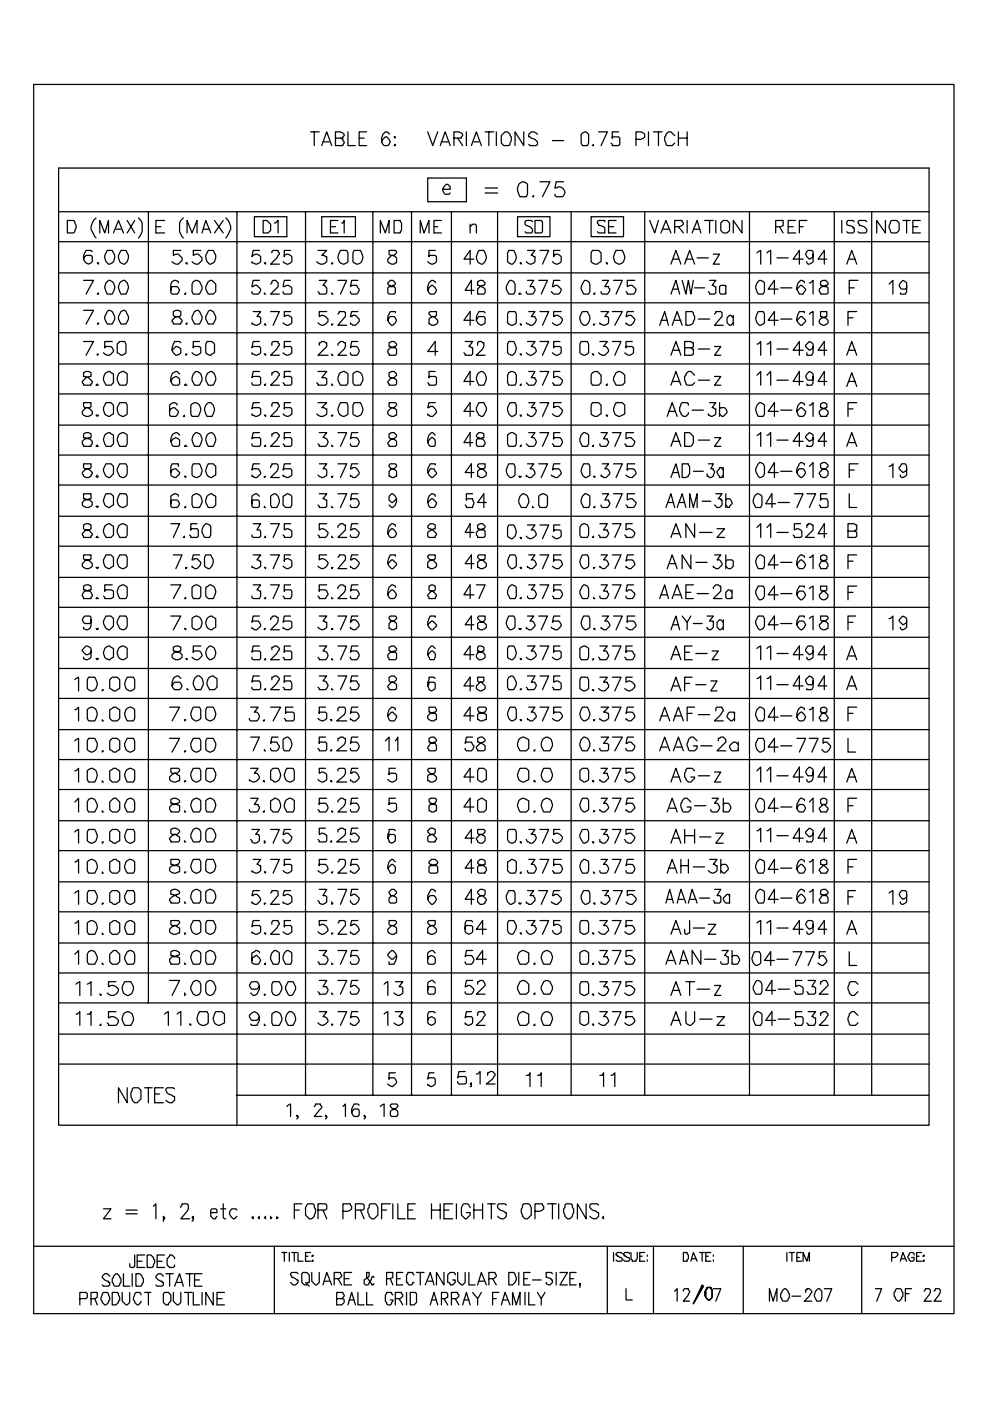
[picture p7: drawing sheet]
<svg xmlns="http://www.w3.org/2000/svg" width="210mm" height="297mm" viewBox="0 0 210 297" stroke-linecap="round" stroke-linejoin="round" font-family="sans-serif">
<g fill="none" stroke="#000" stroke-width=".26">
<path d="M7.1 17.9h195.3v260.6h-195.3zM12.4 35.6h184.7v203h-184.7zM65.9 28h1.8M66.7 28v2.9M68.3 30.9l1-2.9 1.1 2.9M68.5 30.1h1.3M71.2 29.3h1.6v-.3l.2-.2v-.3l-.2-.3-.6-.2h-1v2.9h1.6l.2-.8-.2-.3v-.3l-.6-.2M73.8 28v2.9h1.6M76.2 29.3h1.1M77.8 28h-1.6v2.9h1.6M82.5 28.5v-.3l-.5-.2a1.66 1.66 0 0 0-.8 2.6l.3 .3h.8l.5-.8-.8-1.1h-.2l-.8 1.1M83.6 29h.3v.3z"/>
<path d="M83.9 30.6v.3h-.3zM90.8 37.7h8.2v5.1h-8.2zM90.8 28l1 2.9 1.1-2.9M93.4 30.9l1.1-2.9 1 2.9M93.7 30.1h1.3M96.3 29.3h1.6l.3-.8-.8-.5h-1.1v2.9M97.1 29.3l1.1 1.6M99 28v2.9M100 30.9l1.1-2.9 1 2.9M100.5 30.1h1.1M102.9 28h1.9M102.9 39.9h2.7"/>
<path d="M103.7 28v2.9M105.3 28v2.9M106.4 28.8l.8-.8h.5l.5 .5v.3l.3 .2v.8l-.3 .8-.3 .3h-1l-.5-.6zM110.1 39.1a1.07 1.07 0 0 1 1.8 0v2.1l-.2 .5h-1.4a2.43 2.43 0 0 1-.2-2.6zM111.1 28v2.9l-1.8-2.9v2.9M114 28.5l-.8-.5h-.5l-.5 .5v.5l1.3 .5 .5 .6v.5l-.2 .3h-1.4l-.2-.3M114.6 38.5h2.1l-1.6 3.2M117.2 29.8h2.4M119.6 38.5h-1.6l-.3 1.4h.3a1.14 1.14 0 0 1 1.6 .2 1.14 1.14 0 0 1-.3 1.6h-1.3l-.3-.2v-.3M123.6 28.2l.8-.2 .5 .5v1.8l-.3 .6h-1l-.3-.6v-1.8zM125.9 30.6l-.2 .3h.2M127 28h1.9l-1.4 2.9"/>
<path d="M131.2 28h-1.3v1.3v-.3h1.3l.3 .3v1.3l-.3 .3h-1.3v-.3l-.3-.3M134.9 29.5h1.1l.5-.2 .3-.3v-.5l-.8-.5h-1.1v2.9M137.6 28v2.9M138.6 28h1.9M139.7 28v2.9M143.1 28.8l-.8-.8h-.5l-.8 1v.8l.3 .8 .3 .3h1l.5-.6M143.9 29.3h1.9M143.9 28v2.9M145.8 28v2.9M12.4 57.9h184.7M12.4 51.2h184.7M12.4 44.9h184.7"/>
<path d="M14.3 46.7h1.3l.3 .3 .2 1.3-.2 .8-.3 .3h-1.3zM17.7 59.4h2.1l-1.5 3M19.6 53.4l-.3-.3h-1l-.6 1.1a1.51 1.51 0 0 0 1.1 1.8l.8-.5v-1.1l-.3-.2h-1l-.6 .7M20.4 46.2a3 3 0 0 0-1.1 2.4l1.1 1.8M20.6 55.7h.3v.3zM21.2 49.4v-2.7l1 2.7 .8-2.7v2.7M22.5 60l.5-.6 .8 .3a1.87 1.87 0 0 1 0 2.7h-1a2.05 2.05 0 0 1-.3-2.4zM22.8 53.1h1l.5 1.1a1.44 1.44 0 0 1-1.3 1.8l-.5-.5-.3-.8v-.5zM24.1 49.4l1-2.7 1.1 2.7M24.6 48.6h1.1M25.7 53.1h1l.6 1.1a1.51 1.51 0 0 1-1.1 1.8 1.51 1.51 0 0 1-1.1-1.8zM25.7 59.7l.8-.3a1.92 1.92 0 0 1 .2 3h-1a1.92 1.92 0 0 1 0-2.7z"/>
<path d="M27 46.7l1.6 2.7M28.6 46.7l-1.6 2.7M29.4 46.2l.8 1.1v1.8l-.8 1.3M31.5 44.9v167.7M33.1 48.1h1M34.9 46.7h-1.8v2.7h1.8M37.8 60v-.3l-.8-.3-.5 .3-.3 .5v1.9l.3 .3h1.1l.5-.8-.5-.8h-1.1l-.3 .2v.6M38.4 53.1h-1.6v1.1l.5-.3h.5l.8 .8v.5l-.8 .8h-.5l-.8-.5M38.9 46.2l-.8 1.1v1.8l.8 1.3M39.4 55.7h.3v.3zM39.7 49.4v-2.7l1 2.7 1.1-2.7v2.7M41 59.7l.5-.3 .8 .3 .6 1.1v.5l-.6 1.1h-1.3l-.3-.6v-1.6z"/>
<path d="M42.6 53.1h-1.6v1.1l.5-.3h.6l.8 .8v.5l-.8 .8h-.6l-.8-.5M42.9 49.4l.8-2.7 1 2.7M43.1 48.6h1.3M44.2 53.1h1l.6 1.1a1.44 1.44 0 0 1-1.4 1.8l-.5-.5-.2-.8v-.5zM44.2 59.7l.8-.3 .8 .8v1.6l-.6 .6h-1l-.5-1.1v-.5zM45.5 46.7l1.9 2.7M47.4 46.7l-1.9 2.7M47.9 46.2a3 3 0 0 1 1 2.4l-1 1.8M50.3 44.9v193.7M54 45.9h6.9v4.3h-6.9zM55 53.1h-1.3l-.3 1.3a1.07 1.07 0 0 1 1.9 0v1.1a1.02 1.02 0 0 1-1.6 .2h-.3v-.2M55 59.4h-1.3l-.3 1.4h.3l.3-.3h.5l.8 .8-.3 .8-.2 .3h-1.1l-.3-.3v-.3"/>
<path d="M55.8 46.7h.8l.8 .8v1.4l-.5 .5h-1.1zM56.1 55.7h.3v.3zM57.7 53.6v-.2l.2-.3h1.1l.3 .8-.6 .8-1.3 1.3h1.9M58.2 47.3h.3l.5-.6v2.7M61.6 53.1h-1.3v1.3v-.2a1.02 1.02 0 0 1 1.6 .2v1.1a1.07 1.07 0 0 1-1.8 0M61.6 59.4h-1.3l-.2 1.4h.2a1.02 1.02 0 0 1 1.6 .2v1.1l-.3 .3h-1.3l-.2-.3v-.3M64.8 44.9v187.3M67.5 53.1h1.8l-1 1.1h.5l.3 .2h.2v1.1a1.28 1.28 0 0 1-2.1 0M67.7 59.4h1.6l-.8 1.1h.3l.5 .5v1.1l-.2 .3h-1.4v-.3l-.2-.3M68.3 45.9h7.1v4.3h-7.1zM70.1 48.1h1.1M70.4 55.7v.3l.2-.3"/>
<path d="M71.7 46.7h-1.6v2.7h1.6M71.7 59.4h1.9l-1.4 3M72.2 53.1h1.4l.2 .5v1.9a1.07 1.07 0 0 1-1.8 0 2.05 2.05 0 0 1 .2-2.4zM72.5 47.3h.3l.2-.6v2.7M75.1 53.1h1.4a1.92 1.92 0 0 1 0 2.6 1.02 1.02 0 0 1-1.6-.2v-1.9zM75.9 59.4h-1.3l-.3 1.4 .3-.3h1.1l.5 .8-.3 .8-.2 .3h-1.1l-.3-.3v-.3M79.1 44.9v187.3M80.7 49.4v-2.7l1.1 2.7 .7-2.7v2.7M82.5 53.1v.8l.3 .3h.5l.8 .5v1h-.2a1.02 1.02 0 0 1-1.6-.2v-.6l.8-.7h.5l.5-.6v-.2l-.2-.3zM82.8 59.4l-.5 .6v.2l.2 .3h.3l.3 .3h.5l.3 .2v1.1l-.3 .3h-1.1l-.2-.3v-1.1l.2-.2h.6l.2-.3h.3l.3-.3v-.2l-.6-.6zM83.6 46.7h1.3v.3l.3 .3v1.6l-.3 .2v.3h-1.3zM87.3 44.9v187.3"/>
<path d="M89.2 49.4v-2.7l.8 2.7 1-2.7v2.7M92.1 48.1h.8M92.3 53.1h-1.3v1.3v-.2h1.3l.3 .2v1.1a1.07 1.07 0 0 1-1.8 0M92.3 60v-.3l-.5-.3a1.66 1.66 0 0 0-.8 2.7l.3 .3h.8l.5-.8-.8-1.1h-.3l-.5 .5-.2 .6M93.7 46.7h-1.6v2.7h1.6M93.9 40.1h1.6v-.5l-.5-.5a1.38 1.38 0 0 0-1.1 1.3l.6 .8h.7l.3-.3M95.8 44.9v187.3M99.7 48.1l.6-.6h.5l.3 .3v1.6M99.7 47.5v1.9M100.5 54.9h-2.1l1.3-1.8v2.9M101.3 59.7v.8l1.4 .5 .2 .3v.8l-.2 .3h-1.4v-1.1l.6-.5 .8-.3 .2-.3v-.2l-.5-.6h-.5zM101.6 53.1h1.1a1.96 1.96 0 0 1-.3 2.9l-.8-.3a1.87 1.87 0 0 1 0-2.6z"/>
<path d="M102.9 40.9h2.7M105.6 44.9v187.3M107.9 53.1h1.1a1.96 1.96 0 0 1-.3 2.9h-.2l-.8-.5v-1.9zM107.9 59.7l.3-.3h.3l.5 .3 .3 .5v1.6l-.3 .6h-1.1l-.5-1.1v-.5zM109.8 45.9h6.9v4.3h-6.9zM110.3 55.7h.3v.3zM111.9 53.1h1.6l-.8 1.1 .8 .2v1.1a1.07 1.07 0 0 1-1.8 0M111.9 59.4h1.3l-.8 1.4h.8l.3 .8-.5 .8h-1.1l-.2-.3v-.3M113 47l-.3-.3h-1l-.3 .3v.5l.3 .3 .7 .3 .6 .5v.5l-.3 .3h-1l-.3-.3M113.2 41.5l-.2 .2h.2M113.5 46.7h1.3l.3 .3v2.1l-.3 .3h-1.3zM114.3 59.4h1.9l-1.4 3"/>
<path d="M114.6 53.1h1.8l-1.3 2.9M118.8 53.1h-1.3v1.3v-.2a1.02 1.02 0 0 1 1.6 .2v1.1a1.07 1.07 0 0 1-1.9 0M118.8 59.4h-1.3l-.3 1.4h.3l.2-.3h.6l.8 .8-.3 .8-.3 .3h-1l-.6-.6M121.2 44.9v187.3M123.8 59.7l.3-.3h.3l.5 .3 .2 .5v1.6l-.2 .6h-1.1l-.5-1.1v-.5zM125.4 45.9h6.9v4.3h-6.9zM125.7 53.1h1.3l.5 .5v1.9l-.5 .2a1.02 1.02 0 0 1-1.6-.2v-1.9zM127.8 59.4h1.3l-.8 1.4h.8l.3 .8-.5 .8h-1.1l-.3-.3v-.3M128.3 47v-.3h-1.3l-.3 .3 .3 .8 1.1 .3 .2 .2v1.1h-1.3l-.3-.3M128.6 55.7h.3v.3zM129.1 48.1h1.1M130.2 59.4h1.8l-1.3 3"/>
<path d="M130.7 53.1h1.3a1.92 1.92 0 0 1 0 2.6 1.02 1.02 0 0 1-1.6-.2 2.05 2.05 0 0 1 .3-2.4zM130.7 46.7h-1.6v2.7h1.6M134.7 59.4h-1.6v1.4l.5-.3h.5l.8 .8-.2 .8-.3 .3h-1.3v-.3l-.3-.3M136.8 44.9v187.3M137.8 46.7l1.1 2.7 .8-2.7M140.2 49.4l1.1-2.7 1 2.7M140.8 48.6h1.3M142.3 56l1.1-2.9 1.1 2.9M142.9 54.9h1M143.1 48.1h1.1l.5-.3 .3-.3-.3-.8h-1.6v2.7M143.9 48.1l1.1 1.3M144.7 59.4l.8 3 .5-3 .6 3 .5-3"/>
<path d="M145.3 56l1-2.9 1.1 2.9M145.5 54.9h1.3M145.8 46.7v2.7M146.8 49.4l1.1-2.7 .8 2.7M147.1 48.6h1.3M147.9 54.7h2.4M149.5 46.7h1.8M150.5 59.4h1.4l-.8 1.1 .8 .3v1.3l-.3 .3h-1.1v-.3l-.2-.3M150.5 46.7v2.7M151.3 53.9h1.4l-1.4 2.1h1.4M151.9 46.7v2.7M152.9 47.3l.6-.6h.8l.5 .6v1.6l-.5 .5h-.8l-.6-.5z"/>
<path d="M157.4 46.7v2.7l-1.8-2.7v2.7M159 44.9v187.3M160.6 60l.5-.6 .8 .3 .3 .3v1.8l-.3 .6h-1a2.05 2.05 0 0 1-.3-2.4zM160.6 53.6l.8-.5v2.9M162.7 53.6l.8-.5v2.9M164.6 48.1h1l.6-.3v-1.1h-1.6v2.7M164.8 54.7h2.4M165.4 48.1l.8 1.3M167.2 48.1h1.1M168.8 46.7h-1.6v2.7h1.6M169.6 48.1h.8M170.4 54.9h-2.1l1.3-1.8v2.9"/>
<path d="M170.7 60v-.3l-.6-.3a1.51 1.51 0 0 0-1 1.9l.5 1.1h.8l.5-.8v-.3l-.8-.8h-.2l-.8 .8M171.2 46.7h-1.6v2.7M171.7 60h.3l.5-.6v3M172.5 53.9v.5l-.8 .5-.8-1 .3-.5 .2-.3h.8l.3 .3v2.1l-.8 .5h-.3l-.2-.3v-.2M174.1 59.7v.8l1.3 .3 .3 .2v1.1l-.3 .3h-1.3v-.3l-.3-.3v-.5l.6-.5 1-.3 .3-.3v-.2l-.5-.6h-.6zM175.4 54.9h-1.8l1.3-1.8v2.9M177 44.9v187.3M178.6 46.7v2.7M179.7 56l1-2.9 1.1 2.9M180.2 54.9h1.3M181.2 47l-.2-.3h-1.1l-.2 .3v.5l.2 .3 1.1 .3v.2h.2v.8l-.2 .3h-1.1l-.2-.3M182 59.4h-1.8v3"/>
<path d="M183.9 47l-.3-.3h-1.3l-.3 .3 .3 .8 1.1 .3 .5 .5v.5l-.3 .3h-1.3l-.3-.3M184.9 44.9v187.3M187.9 46.7v2.7l-1.9-2.7v2.7M189.2 46.7h1l.6 .6v1.6l-.6 .5h-1l-.3-.3-.3-1.3 .3-.8zM191.6 46.7h1.5M192.4 46.7v2.7M193.7 48.1h1M195.3 46.7h-1.6v2.7h1.6M12.4 70.6h184.7M12.4 77.2h184.7M12.4 64.2h184.7M17.7 79v.8l1.1 .3 .8 .8-.3 .8h-1.6l-.2-.8 .8-.8 1-.3v-.8l-.5-.2h-.5z"/>
<path d="M17.7 65.8h2.1l-1.5 2.9M17.7 72.4h2.1l-1.5 2.9M20.6 75.1v.2l.3-.2M20.9 68.4l-.3 .3h.3M20.9 62.1l-.3 .3h.3M22.5 79l.8-.2 .8 .5v1.8l-.6 .6h-1l-.5-1.1v-.5l.2-.8zM22.8 66.1l.2-.3 .8 .3 .5 1v.5l-.5 1.1h-1l-.6-1.1v-.5zM23.8 72.4h-1.6v1.3v-.2h1.3l.6 .8v.2l-.8 .8h-.5l-.8-.5M24.9 72.9l.5-.5h1.1l.2 .5v1.9l-.2 .3-.8 .2-.8-.5zM25.1 79.3a1.07 1.07 0 0 1 1.9 0v1.8l-.3 .6h-1.3l-.5-1.1zM25.7 66.1l.8-.3 .8 1.3v.5l-.6 1.1h-1l-.6-1.1v-.5zM36.8 66.1v.8l.2 .2h.8l.8 .8v.3l-.2 .2v.3h-1.6v-.3l-.3-.2a1.42 1.42 0 0 1 1.6-1.1l.3-.2v-.8l-.6-.3h-.5z"/>
<path d="M38.1 79.3l-.5-.5h-.3a1.76 1.76 0 0 0-.5 2.9h1l.3-.3v-1.1l-.8-.5-.8 .5-.3 .6M38.4 72.7l-.3-.3h-1.1a1.96 1.96 0 0 0 .3 2.9h.3l.8-.5v-.8l-.8-.5h-.3l-.8 .8M39.4 62.1l-.2 .3h.2M39.4 75.1v.2l.3-.2M39.7 68.4l-.3 .3h.3M41 79.3l.5-.5h.3a1.51 1.51 0 0 1 1.1 1.8l-.6 1.1h-1l-.6-1.1zM41.3 66.1l.8-.3 .8 1.3v.5l-.6 1.1h-1l-.6-1.1v-.5zM42.3 72.4h-1.3v1.3v-.2h1.3l.3 .2v1.1a1.07 1.07 0 0 1-1.9 0M43.9 72.4h1.1l.5 .5v1.9l-.8 .5h-.3l-.7-.5v-1.9zM43.9 79.3l.8-.5a1.51 1.51 0 0 1 1.1 1.8l-.6 1.1h-1l-.5-1.1zM44.2 66.1l.2-.3 .8 .3 .6 1v.5l-.6 1.1h-1l-.5-1.1v-.5zM53.7 66.1h1.6l-.8 1h.5l.3 .3v1a1.02 1.02 0 0 1-1.6 .3h-.3v-.3"/>
<path d="M55 72.4h-1.3l-.3 1.3 .3-.2h1.3l.3 .2v1.1a1.02 1.02 0 0 1-1.6 .3h-.3v-.3M55 78.8h-1.3l-.3 1.3 .3-.3h1.3l.3 .3v1.3l-.3 .3h-1.3l-.3-.3v-.3M56.1 68.7h.3v.3zM56.1 75.1h.3v.2zM56.1 62.1v.3h.3M57.4 66.1h1.9l-1.4 2.9M57.4 60.2l.5-.8h.6l.5 .6v.8l-1.6 1.6h1.9M57.7 73.2v-.5l.2-.3h1.1l.3 .8-.6 .8-1.3 1.3h1.9M57.7 79.6v-.6h.2l.3-.2h.5l.6 .5v.3l-.6 .7-1.3 1.4h1.9M61.6 66.1h-1.3v1a1.02 1.02 0 0 1 1.6 .3v1a1.07 1.07 0 0 1-1.8 0M61.6 72.4h-1.3v1.3v-.2h1.3l.3 .2v1.1a1.07 1.07 0 0 1-1.8 0M61.6 78.8h-1.3v1.3v-.3h1.3l.3 .3v1.3l-.3 .3h-1.3v-.3l-.2-.3"/>
<path d="M67.5 78.8h1.8l-1 1.3h.8l.2 .2v1.1l-.2 .3h-1.6v-.3l-.3-.3M67.7 73.2v-.5h.3l.3-.3h.5l.3 .3h.2v.8l-1.8 1.8h2.1M69.3 66.1h-1.6v1l.6-.2a1.32 1.32 0 0 1 1.3 1.3l-.5 .5a1.02 1.02 0 0 1-1.6-.3M70.4 68.7v.3l.2-.3M70.4 62.1v.3h.2M70.4 75.1v.2h.2M71.7 66.6l.3-.3v-.2h1l.3 .2v.8l-1.6 1.9h1.9M71.7 73.2v-.3l.5-.5h.6l.2 .3h.3v.8l-.3 .5-1.3 1.3h1.9M72 79.3a1.07 1.07 0 0 1 1.8 0v1.8l-.2 .6h-1.4l-.5-1.1zM75.1 79a1.02 1.02 0 0 1 1.6 .3l.3 1.3-.5 1.1h-1.4l-.2-.6v-1.8zM75.9 66.1h-1.3l-.3 1h.3l.3-.2h.5l.8 .7v.6l-.8 .8h-.5l-.3-.3h-.3v-.3M75.9 72.4h-1.3l-.3 1.3 .3-.2h1.1a1.07 1.07 0 0 1 0 1.8h-1.1l-.3-.2v-.3"/>
<path d="M82.5 72.7v.8l1.4 .2 .2 .3v1.1l-.2 .2h-1.4v-.2l-.2-.3v-.5l.5-.6 1.1-.2 .2-.3v-.3l-.5-.5h-.5zM82.5 79v.8l.3 .3h.5l.6 .2 .2 .3v.8l-.2 .3h-1.4l-.2-.8 .8-.8h.5l.5-.5v-.3l-.5-.5h-.5zM83.9 66.3v-.2h-1.1l-.5 1a1.51 1.51 0 0 0 1 1.9l.8-1.1-.5-.8h-.8l-.5 .8M91.3 66.1l-.3 .2v.3l.5 .5h.6l.8 .8v.5a1.02 1.02 0 0 1-1.6 .3h-.3v-1.1l.8-.5h.5l.3-.2v-.8zM92.3 78.8h-1.3v1.3v-.3h1.3l.3 .3v1.3l-.3 .3h-1.3v-.3l-.2-.3M92.9 74.5h-2.1l1.5-2.1v2.9M98.7 72.4h1.6l-.8 1.1 .8 .2v1.4l-.3 .2h-1.3v-.2l-.3-.3M100.5 67.9h-2.1l1.3-1.8v2.9M100.5 61.6h-1.8l1.3-2.2v3M101.3 73.2v-.5l.3-.3h.5l.3 .3h.3v.8l-.3 .5-1.3 1.3h1.8M101.6 79l.8-.2a1.92 1.92 0 0 1 .3 2.9h-1.1a1.92 1.92 0 0 1 0-2.7zM102.9 66.3l-.2-.2h-1.1l-.5 1a1.51 1.51 0 0 0 1 1.9l.8-.6v-1l-.2-.3h-1.1l-.5 .8"/>
<path d="M107.9 66.1h1.4l.2 .5v1.8a1.07 1.07 0 0 1-1.8 0v-1.8zM107.9 72.4h1.1a1.96 1.96 0 0 1-.3 2.9h-.2l-.8-.5v-1.9zM107.9 79l.6-.2 .8 .2 .2 .6v1.5l-.2 .6h-1.4l-.2-.6v-1.5zM110.3 68.7h.3v.3zM110.3 75.1h.3v.2zM110.3 62.1l-.2 .3h.5M111.9 72.4h1.6l-.8 1.1 .8 .2 .3 .6a1.38 1.38 0 0 1-1.4 1l-.7-.5M112.2 66.1h1.3l-.8 1h.8v.3l.3 .2a1.32 1.32 0 0 1-1.4 1.4l-.7-.6M112.2 78.8h1.3l-.8 1.3h.8l.3 .8-.6 .8h-1l-.5-.6M114.6 66.1h1.8l-1.3 2.9M114.6 72.4h1.8l-1.3 2.9M114.6 78.8h1.8l-1.3 2.9"/>
<path d="M118.8 72.4h-1.3v1.3v-.2h1.3l.3 .2v1.1a1.07 1.07 0 0 1-1.9 0M118.8 78.8h-1.3v1.3l.5-.3a1.38 1.38 0 0 1 1.3 1.1l-.5 .8h-1.3v-.3l-.3-.3M119.1 66.1h-1.6v1l.5-.2a1.38 1.38 0 0 1 1.3 1 1.15 1.15 0 0 1-.8 1 1.15 1.15 0 0 1-1.3-.5M123.3 72.4h1.3l.3 .5v1.9a1.07 1.07 0 0 1-1.9 0v-1.9zM123.6 66.1h1l.5 1-.2 1.3-.5 .6h-.6l-.5-.6-.3-.8v-.5zM125.7 75.1h.2v.2zM125.7 79l.5-.2h.5l.8 .8v1.5l-.5 .6h-1.3l-.3-.6v-1.5zM125.9 68.7v.3l.3-.3M126.2 62.1l-.3 .3h.3M127.3 72.4h1.6l-.8 1.1h.5l.3 .2 .2 .8-.8 .8h-.5l-.8-.5M127.5 66.1h1.6l-.8 1h.6l.2 .3v1a1.02 1.02 0 0 1-1.6 .3h-.2v-.3M129.9 66.1h2.1l-1.6 2.9"/>
<path d="M129.9 72.4h1.9l-1.4 2.9M130.7 79l.8-.2 1.1 .8v1.5l-.6 .6h-1.3l-.5-1.1v-.5zM134.1 72.4h-1.3v1.3v-.2h1.3l.3 .2v1.1a1.07 1.07 0 0 1-1.8 0M134.4 66.1h-1.3l-.3 1h.3l.2-.2h.6l.8 .7a1.32 1.32 0 0 1-1.4 1.4l-.2-.3h-.3v-.3M140 69l1-2.9 .8 2.9M140.2 67.9h1.4M142.3 62.4l1.1-3 .8 3M142.3 75.3l1.1-2.9 1.1 2.9M142.6 69l1.1-2.9 1 2.9M142.9 61.3h1M142.9 74.3h1.3M143.1 67.9h1.4"/>
<path d="M145.3 73.7h1.5l.3-.2v-.8h-.3l-.2-.3h-1.3v2.9h1.5l.3-.2v-1.1h-.3l-.2-.3M145.5 66.1h1.3l.3 .2 .3 .8-.3 1.3-.8 .6h-.8zM147.4 79.6l-.8-.8h-.6l-.7 1v.8l.2 .8 .3 .3h1l.6-.6M147.4 61h2.1M148.2 67.6h2.3M148.2 74h2.3M151.6 66.6l.3-.3v-.2h1l.3 .2v.8l-1.6 1.9h1.9M151.6 79.8h1.3l-1.3 1.9h1.3M151.6 73.5h1.3l-1.3 1.8h1.3M154 60.8l-.3-.3h-.8l-.2 .3v1.3l.2 .3h.8l.3-.3M154 60.5v1.9M155.6 67.4l-.6-.5h-.2l-.5 .5v1l.5 .6h.2l.6-.6"/>
<path d="M155.6 66.9v2.1M160.6 79.6l.8-.8v2.9M160.6 72.9h.3l.5-.5v2.9M160.9 66.1h1l.3 .5v1.8l-.8 .6h-.3a1.92 1.92 0 0 1-.2-2.9zM162.7 79.6l.8-.8v2.9M162.7 72.9h.3l.5-.5v2.9M164.8 74h2.4M165.1 67.9h-2.1l1.3-1.8v2.9M165.1 61.3h-2.1l1.3-1.9v3M165.6 67.6h2.4M165.6 61h2.4M170.4 74.3h-2.1l1.3-1.9v2.9"/>
<path d="M170.7 66.3v-.2h-1.1a1.96 1.96 0 0 0 .3 2.9h.2l.8-.8v-.3l-.8-.8h-.2l-.8 .8M171.7 66.6l.8-.5v2.9M172.5 79.8v.5l-.3 .3h-.8l-.5-.8 .3-.5 .5-.5 .8 .5v1.8l-.3 .6h-1v-.3M172.5 73.5v.2l-.8 .6-.8-.8v-.3l.8-.8 .8 .5v1.9l-.3 .5h-1v-.5M174.1 66.1v1l1.1 .3 .5 .5v.5a1.07 1.07 0 0 1-1.9 0v-.5l.6-.5 1-.3v-1zM175.4 74.3h-1.8l1.3-1.9v2.9M179.7 75.3l1-2.9 1.1 2.9M179.9 67.4h1.1M180.2 61h1M180.2 74.3h1.3M181.8 66.1h-1.9v2.9M188.6 60.2l.8-.8v3"/>
<path d="M192.4 60.5v.5l-.3 .3h-.8l-.5-.8 .2-.5 .6-.6 .8 .6v1.8l-.3 .6h-1.1v-.3M12.4 83.5h184.7M12.4 90.1h184.7M12.4 96.5h184.7M17.7 85.4v.8l.3 .2h.8l.8 .8v.6a1.28 1.28 0 0 1-2.1 0v-.6l.8-.8h.7l.3-.2v-.8zM17.7 92v.8l1.3 .2 .6 .6v.5l-.3 .3v.2h-1.6v-.2l-.2-.3v-.5l.5-.6 1.3-.2v-.8l-.5-.3h-.5zM17.7 98.3v.8l.3 .3h.8l.8 .8-.3 .8-.5 .2h-.5l-.6-.2-.2-.8 .8-.8h.7l.3-.3v-.8zM20.6 81.4l-.2 .3h.5M20.6 88h-.2l.2 .3 .3-.3M20.6 94.4l-.2 .2h.5M22.2 92.3l.8-.6h.3l.8 .6v1.8l-.6 .5h-1a2.05 2.05 0 0 1-.3-2.3zM22.5 85.4h1l.6 .5v1.9l-.8 .5h-.3a1.51 1.51 0 0 1-1-1.9z"/>
<path d="M22.5 98.3h1l.6 .6v1.6l-.8 .7-.8-.2-.5-1.1v-.5zM25.1 92.3a1.07 1.07 0 0 1 1.9 0v1.8l-.3 .5h-1.3a2.05 2.05 0 0 1-.3-2.3zM25.4 85.4h1.3l.3 .5v1.9a1.07 1.07 0 0 1-1.9 0l-.2-1.4zM25.4 98.3h1.3l.3 .6v1.6l-.3 .5-.5 .2-.8-.2-.5-1.1v-.5zM37.6 85.9v-.3a1.02 1.02 0 0 0-1.6 .3v2.1l.2 .3h1.1l.5-.8v-.3l-.8-.8-.8 .3-.2 .3v.2M37.8 98.9v-.6h-1.3l-.3 .6v1.8l.3 .3 .8 .2 .8-.7v-.3l-.8-.8-.8 .3-.3 .2v.3M38.1 92.3l-.5-.6h-.3a1.76 1.76 0 0 0-.5 2.9h1l.3-.2v-1.1l-.8-.5-1.1 .8M39.2 88l-.3 .3h.3M39.4 94.4l-.2 .2h.5M39.4 81.4l-.2 .3h.5M40.5 85.9a1.07 1.07 0 0 1 1.8 0 2.05 2.05 0 0 1-.2 2.4h-1.4l-.2-.5zM41 98.3h1.3a1.92 1.92 0 0 1 0 2.7 1.02 1.02 0 0 1-1.6-.3v-1.8z"/>
<path d="M41 92.3l.5-.6 .8 .3a1.87 1.87 0 0 1 0 2.6h-1a2.05 2.05 0 0 1-.3-2.3zM43.7 85.9l.5-.5h.5a1.92 1.92 0 0 1 .3 2.9h-1.1a2.05 2.05 0 0 1-.2-2.4zM43.9 92.3l.3-.3 .8-.3a1.92 1.92 0 0 1 .2 2.9h-1a2.05 2.05 0 0 1-.3-2.3zM44.2 98.3h1l.6 .6v1.8l-.8 .5-.8-.2a1.87 1.87 0 0 1 0-2.7zM55 85.4h-1.3l-.3 1.3 .3-.3h1.3l.3 .3v1.1a1.02 1.02 0 0 1-1.6 .2h-.3v-.2M55 98.3h-1.3l-.3 1.4 .3-.3h1.1l.2 .3 .3 .8-.8 .7h-.5l-.3-.2h-.3v-.3M55 91.7h-1.3l-.3 1.3 .3-.2h1.3l.3 .2v1.4l-.3 .2h-1.3l-.3-.2v-.3M56.1 88h.3v.3zM56.4 81.4l-.3 .3h.3M56.4 94.4l-.3 .2h.3M57.4 99.1l.3-.8h1l.3 .3v.8l-.3 .5-1.3 1.3h1.9M57.7 86.2v-.6l.2-.2h1.1l.3 .8-.6 .8-1.3 1.3h1.9"/>
<path d="M57.7 92.5v-.5h.2l.3-.3h.5l.6 .6v.2l-.6 .8-1.3 1.3h1.9M61.6 85.4h-1.3v1.3v-.3h1.3l.3 .3v1.1a1.07 1.07 0 0 1-1.8 0M61.6 98.3h-1.3l-.2 1.4 .2-.3h1.3l.3 .3v1a1.02 1.02 0 0 1-1.6 .3h-.2v-.3M61.6 91.7h-1.3v1.3v-.2h1.3l.3 .2v1.4l-.3 .2h-1.3v-.2l-.2-.3M67.5 85.4h1.8l-1 1h.5l.3 .3h.2v1.1a1.28 1.28 0 0 1-2.1 0M67.7 98.3h1.6l-.8 1.1h.6l.2 .3v1a1.07 1.07 0 0 1-1.8 0M67.7 91.7h1.6l-.8 1.1 .8 .2a1.02 1.02 0 0 1-.2 1.6h-1.4v-.2l-.2-.3M70.4 94.4v.2h.2M70.4 81.4v.3h.2M70.4 88v.3l.2-.3M71.7 98.3h1.9l-1.4 2.9M71.7 91.7h1.9l-1.4 2.9"/>
<path d="M72.2 85.4h1.4l.2 .5v1.9a1.07 1.07 0 0 1-1.8 0 2.05 2.05 0 0 1 .2-2.4zM75.1 85.4h1.4a1.92 1.92 0 0 1 0 2.6 1.02 1.02 0 0 1-1.6-.2v-1.9zM75.9 98.3h-1.3l-.3 1.1h.3l.3-.3a1.32 1.32 0 0 1 1.3 1.4l-.8 .7h-.5l-.3-.2h-.3v-.3M75.9 91.7h-1.3l-.3 1.3 .3-.2h1.1a1.07 1.07 0 0 1 0 1.8h-1.1l-.3-.2v-.3M82.5 85.4v.8l.3 .2h.5l.8 .6v1h-.2a1.02 1.02 0 0 1-1.6-.2v-.6l.8-.8h.5l.5-.5v-.3l-.2-.2zM82.5 92v.8l.3 .2h.5l.8 .6v.8l-.2 .2h-1.4l-.2-.8 .8-.8h.5l.5-.5v-.2l-.5-.6h-.5zM82.8 98.3l-.3 .3 .3 .8h.5l.8 .5v1.1h-.2l-.3 .2h-.5l-.3-.2h-.3v-1.1l.6-.5h.5l.5-.5v-.3a1.51 1.51 0 0 0-1.3-.3zM92.3 85.4h-1.3l-.2 1h.2l.3-.2a1.32 1.32 0 0 1 1.3 1.3l-.8 .8h-.5l-.3-.3h-.2v-.2M92.3 98.6v-.3h-1l-.5 1.1a1.51 1.51 0 0 0 1 1.8l.8-.7v-.3l-.5-.8h-.8l-.5 .8M92.3 92.3l-.5-.6a1.66 1.66 0 0 0-.8 2.7l.3 .2h.8l.2-.2v-1.1l-.5-.5h-.3l-.7 1M100.3 93.8h-1.9l1.3-2.1v2.9M100.5 80.9h-2.1l1.3-2.1v2.9"/>
<path d="M100.5 87.2h-2.1l1.3-1.8v2.9M101.1 92.3v.2l.2 .3 1.1 .2 .3 .3 .2 .5-.2 .8h-1.4l-.2-.2v-1.1l.2-.3 1.4-.2v-.8l-.6-.3h-.5zM101.6 98.3l-.3 .3v.3l.6 .5h.5l.8 .8v.5a1.02 1.02 0 0 1-1.6 .3h-.3v-1.1l.3-.2 .5-.3h.6l.2-.3v-.8zM101.6 85.4h1.1l.5 1v.6l-.8 1.3-.8-.3-.5-1v-.6zM107.7 92.3a1.07 1.07 0 0 1 1.8 0v1.8l-.2 .5h-1.4l-.2-.5zM107.9 98.3h1.1l.3 .6v1.8l-.3 .3-.8 .2a1.92 1.92 0 0 1-.3-2.9zM108.2 85.4h1.1l.2 .5v1.9l-.8 .5a1.51 1.51 0 0 1-1-1.9zM110.3 88h.3v.3zM110.6 94.4l-.3 .2h.3M110.6 81.4l-.3 .3h.3M111.9 98.3h1.3l-.8 1.1h.6l.2 .3 .3 .8-.8 .7h-.5l-.3-.2h-.2v-.3M112.2 85.4h1.3l-.8 1h.8v.3l.3 .3a1.32 1.32 0 0 1-1.4 1.3l-.2-.3h-.3v-.2"/>
<path d="M112.2 91.7h1.3l-.8 1.1h.5a1.07 1.07 0 0 1 0 1.8h-1l-.5-.5M114.3 98.3h1.9l-1.4 2.9M114.6 85.4h1.8l-1.3 2.9M114.6 91.7h1.8l-1.3 2.9M118.8 98.3h-1.3l-.3 1.4 .3-.3h1l.6 .8v.3l-.8 .7h-.6l-.8-.5M118.8 91.7h-1.3v1.3v-.2h1.3a1.07 1.07 0 0 1 0 1.8h-1.3v-.2l-.3-.3M119.1 85.4h-1.6v1l.5-.2h.5l.8 .8a1.32 1.32 0 0 1-1.3 1.3l-.8-.5M123.3 92.3l.5-.6h.3l.8 .6v1.8l-.3 .5h-1l-.6-1zM123.8 98.3h1.1l.2 .6v1.8l-.2 .3-.8 .2a1.92 1.92 0 0 1-.3-2.9zM125.7 85.4h1.3l.5 .5v1.9l-.5 .2a1.02 1.02 0 0 1-1.6-.2v-1.9zM125.9 94.4l-.2 .2h.2M127.5 91.7h1.4l-.8 1.3h.8l.2 .8-.5 .8h-1.1l-.2-.2v-.3"/>
<path d="M127.8 98.3h1.3l-.8 1.1h.6l.5 .8v.3l-.8 .7h-.5l-.3-.2h-.3v-.3M128.6 88h.3v.3zM128.9 81.4l-.3 .3h.3M129.9 91.7h1.9l-1.4 2.9M130.2 98.3h1.8l-1.3 2.9M130.7 85.4h1.3l.6 .5v1.9l-1.1 .5-.8-.3a1.87 1.87 0 0 1 0-2.6zM134.4 91.7h-1.6v1.3l.5-.2h.6l.8 .8-.3 .8-.3 .2h-1.3v-.2l-.2-.3M134.7 98.3h-1.6v1.4v-.3h1.3l.5 .8v.3l-.8 .7h-.5l-.8-.5M141.6 88.3l1-2.9 1.1 2.9M141.8 87.2h1.3M142.3 94.6l1.1-2.9 1.1 2.9M142.3 81.7l1.1-2.9 1.1 2.9"/>
<path d="M142.9 80.9h1.3M142.9 93.6h1.3M144.7 98.3h1.3v.3l.3 .3v1.6l-.3 .2v.3l-.5 .2h-.8zM145.3 91.7h1l.8 .8v1.3l-.5 .8h-1.3zM146 85.9v-.3l-.2-.2h-1.1l-.2 .2-.3 .8v.8l.8 1.1h.5l.5-.5v-.3M146.8 87h2.4M147.1 99.9h2.1M148.2 93.3h2.3M148.2 80.6h2.3M150.3 98.3h1l-.5 1.1h.5l.3 .8-.3 .8-.5 .2-.8-.2v-.5M150.5 85.4h1.4l-.8 1 .8 .3v1.1l-.8 .5-.8-.3v-.2M151.6 92.8h1.3l-1.3 1.8h1.3"/>
<path d="M152.7 86.7l.2-.3h.8l.6 .8v.3l-.8 .8h-.3l-.5-.5M152.7 85.4v2.9M153.5 99.7l-.3-.3v-.3h-.5v.3l-.6 .5 .6 1.3h.5v-.2l.3-.3M153.5 99.1v2.1M160.6 85.9l.5-.5h.3l.8 .5v1.9l-.3 .5h-1a2.05 2.05 0 0 1-.3-2.4zM160.6 92.3h.3l.5-.6v2.9M160.9 98.3l.2-.2h.3l.5 .2 .3 .6v1.6l-.3 .5-.5 .2h-.3l-.2-.2-.6-1.1v-.5zM162.7 92.3h.3l.5-.6v2.9M164.8 93.3h2.4M164.8 80.6h2.4M165.1 87.2h-2.1l1.3-1.8v2.9M165.6 87h2.4"/>
<path d="M165.6 99.9h2.4M170.4 93.6h-2.1l1.3-1.9v2.9M170.4 80.9h-2.1l1.3-2.1v2.9M170.7 85.9v-.3l-.6-.2a1.66 1.66 0 0 0-.8 2.6l.3 .3h.8l.5-.8v-.3l-.8-.8h-.2l-.8 .8M170.7 98.6v-.3l-.8-.2-.8 1.3a1.51 1.51 0 0 0 1 1.8l.8-1-.2-.5-.3-.3h-.8l-.5 .8M171.7 85.9h.3l.5-.5v2.9M171.7 98.9l.8-.8v3.1M172.5 92.8v.2l-.8 .6-.8-.8v-.3l.8-.8 .8 .6v1.8l-.3 .5h-1v-.2M174.1 85.6v.8l1.1 .3 .5 .5v.6l-.3 .2v.3h-1.3v-.3l-.3-.2v-.6l.6-.5 1-.3v-.8l-.5-.2zM174.1 98.3v.8l.3 .3h.5l.5 .3 .3 .2v.8l-.5 .5h-.6l-.5-.2-.3-.8 .8-.8h.6l.5-.5v-.3l-.5-.5h-.6zM175.4 93.6h-1.8l1.3-1.9v2.9M175.4 80.9h-1.8l1.3-2.1v2.9"/>
<path d="M179.7 94.6l1-2.9 1.1 2.9M179.7 81.9l1-2.9 1.1 2.9M179.9 86.7h1.1M180.2 99.7h1M180.2 93.8h1.3M180.2 80.9h1.3M181.8 85.4h-1.9v2.9M182 98.3h-1.8v2.9M188.6 98.9h.3l.5-.6v2.9M192.4 99.4v.3l-.3 .2-.5 .3-.8-.8v-.3l.5-.8h.8l.3 .6v1.8l-.8 .5h-.3l-.3-.2v-.3M12.4 109.4h184.7M12.4 115.8h184.7"/>
<path d="M12.4 102.8h184.7M17.7 111.3v.8l.3 .3h.8l.8 .8-.3 .7h-1.6l-.2-.7 .8-.8h.7l.3-.3v-.8l-.5-.3h-.5zM17.7 117.7v.7l.3 .3h.8l.8 .8v.5a1.28 1.28 0 0 1-2.1 0v-.5l.8-.8h.7l.3-.3v-.7zM17.7 104.7v1l1.3 .3 .6 .5v.6a1.28 1.28 0 0 1-2.1 0v-.6l.5-.5 1.3-.3v-1zM20.6 100.7l-.2 .3 .2 .2 .3-.2M20.6 113.7l-.2 .2h.5M20.6 107.3h-.2l.2 .3 .3-.3M22.2 111.6l.8-.6h.3l.8 .6v1.8l-.6 .5h-1l-.5-1zM22.5 117.7h1l.6 .5v1.8l-.8 .6h-.3a1.51 1.51 0 0 1-1-1.9zM22.5 104.7h1l.6 .5v1.9l-.8 .5-.8-.3a1.87 1.87 0 0 1 0-2.6zM25.1 111.6a1.07 1.07 0 0 1 1.9 0v1.8l-.3 .5h-1.3l-.5-1zM25.4 117.7h1.3l.3 .5v1.8a1.07 1.07 0 0 1-1.9 0l-.2-1.3z"/>
<path d="M25.4 104.7h1.3l.3 .5v1.9a1.07 1.07 0 0 1-1.9 0 2.05 2.05 0 0 1 .3-2.4zM36.2 111h1.9l-1.3 2.9M36.8 117.7h1.8l-1.3 2.9M37.8 105.2v-.2a1.02 1.02 0 0 0-1.6 .2v2.1l.3 .3h1.1l.5-.8-.5-.8h-1.1l-.3 .3v.5M39.2 101h.2v.2zM39.2 113.7l-.3 .2h.3M39.4 107.3l-.2 .3h.2M40.7 105.2a1.07 1.07 0 0 1 1.9 0l.3 1.3-.6 1.1h-1.3l-.3-.5zM41.8 111h-1.3v1.4v-.3h1.3l.3 .3v1.3l-.3 .2h-1.3v-.2l-.3-.3M42.3 117.7h-1.3l-.3 1h.3l.3-.3h.5l.8 .8a1.32 1.32 0 0 1-1.3 1.4l-.3-.3h-.3v-.3M43.1 111.6l.6-.6h.2l.8 .6v1.8l-.3 .5h-1l-.5-1zM43.7 117.7h1l.5 1a1.51 1.51 0 0 1-1 1.9l-.8-.6v-1.8z"/>
<path d="M43.9 105.2l.8-.5h.3l.8 .5v1.9l-.6 .5h-1l-.5-1.1zM53.7 117.7h1.6l-.8 1 .8 .3v1a1.02 1.02 0 0 1-1.6 .3h-.3v-.3M53.7 111h1.6l-.8 1.4h.5l.3 .2v1.1l-.3 .2h-1.3l-.3-.2v-.3M55 105.2l-.5-.5h-.3l-.8 .5v2.1l.3 .3h1.1l.2-.3v-1l-.2-.3h-1.1l-.3 .3v.5M56.1 101v.2l.3-.2M56.1 107.3v.3h.3M56.4 113.7l-.3 .2h.3M57.4 105.2l.8-.5a1.51 1.51 0 0 1 1.1 1.8l-.6 1.1h-1l-.3-.5zM57.4 117.7h1.9l-1.4 2.9M57.4 111h1.9l-1.4 2.9M60.1 105.2l.8-.5h.2l.8 .5v1.9l-.3 .5h-1l-.5-.5zM61.6 117.7h-1.3v1.3v-.3a1.02 1.02 0 0 1 1.6 .3v1a1.07 1.07 0 0 1-1.8 0"/>
<path d="M61.6 111h-1.3v1.4a1.02 1.02 0 0 1 1.6 .2v1.1l-.3 .2h-1.3v-.2l-.2-.3M67.7 104.7h1.6l-.8 1 .8 .3v1.3l-.2 .3h-1.4v-.3l-.2-.2M69.3 117.7h-1.6v1l.6-.3a1.38 1.38 0 0 1 1.3 1.1 1.15 1.15 0 0 1-.9 1 1.15 1.15 0 0 1-1.2-.5M69.3 111h-1.6v1.4l.6-.3a1.38 1.38 0 0 1 1.3 1.1l-.5 .7h-1.4v-.2l-.2-.3M70.4 101v.2l.2-.2M70.4 113.7v.2h.2M70.4 107.3v.3h.2M71.7 118.2l.3-.3v-.2h1l.3 .2v.8l-1.6 1.9h1.9M71.7 111.8v-.2l.5-.6h.6l.2 .3h.3v1.1l-1.6 1.5h1.9M71.7 104.7h1.9l-1.4 2.9M75.9 117.7h-1.3l-.3 1h.3l.3-.3h.5l.8 .8a1.32 1.32 0 0 1-1.3 1.4l-.3-.3h-.3v-.3M75.9 111h-1.3l-.3 1.4h.3l.3-.3h.5l.8 .8-.3 .8-.2 .2h-1.1l-.3-.2v-.3"/>
<path d="M75.9 104.7h-1.3l-.3 1.3 .3-.3h1.1a1.07 1.07 0 0 1 0 1.9h-1.1l-.3-.3v-.2M83.9 117.9v-.2h-1.1a1.96 1.96 0 0 0 .3 2.9h.2l.8-.8v-.3l-.8-.8h-.2l-.8 .8M83.9 111.6v-.3l-.6-.3a1.66 1.66 0 0 0-.8 2.7l.3 .2h.8l.5-.7-.8-1.1h-.2l-.6 .5-.2 .6M84.1 105.7l-.8 .8h-.2l-.6-.5v-.8l.6-.5a1.51 1.51 0 0 1 1.1 1.4 1.51 1.51 0 0 1-1.1 1.5l-.6-.5M90.8 111.6v.2l.2 .3 .8 .3 .8 .8-.3 .7h-1.3l-.2-.2v-.8l.2-.3 1.3-.5v-.8l-.5-.3h-.5zM91 117.7l-.2 .2v.3l.5 .5h.5l.8 .8v.5a1.02 1.02 0 0 1-1.6 .3h-.2v-1.1l.7-.5h.6l.2-.3v-.7zM92.3 105.2v-.2l-.5-.3a1.66 1.66 0 0 0-.8 2.6l.3 .3h.8l.2-.3 .3-.8-.8-.8h-.3l-.7 .8M100.3 104.7h-1.3v1.3v-.3h1.3l.2 .8-.2 1.1h-1.3v-.3l-.3-.2M100.5 119.5h-1.8l1.3-1.8v2.9M100.5 100.2h-1.8l1.3-1.9v2.9M100.5 112.9h-1.8l1-1.9v2.9M101.3 111.3v.8l1.4 .3 .2 .2v1.1l-.2 .2h-1.4v-.2l-.2-.3v-.5l.5-.5 1.1-.3 .2-.3v-.2l-.5-.6h-.5z"/>
<path d="M101.6 117.7l-.3 .2v.3l.6 .5h.5l.8 .8v.5a1.02 1.02 0 0 1-1.6 .3h-.3v-1.1l.8-.5h.6l.2-.3v-.7zM103.2 106.5h-1.9l1.4-1.8v2.9M107.9 111.3h1.1a1.96 1.96 0 0 1-.3 2.9l-.8-.3-.2-.2v-1.9zM108.2 117.7h1.1l.2 .5v1.8l-.2 .3-.8 .3a1.92 1.92 0 0 1-.3-2.9zM110.3 113.9h.3v.3zM110.3 105.2l.6-.5h.2a1.51 1.51 0 0 1 1.1 1.8l-.5 1.1h-1.1l-.5-1.1zM110.3 101h-.2l.2 .2 .3-.2M111.9 111.3h1.6l-.8 1.1h.5l.6 .8a1.38 1.38 0 0 1-1.4 1l-.7-.5M112.2 117.7h1.3l-.8 1h.5l.6 .8v.3l-.8 .8h-.6l-.2-.3h-.3v-.3M113 107.3v.3h.2M114.3 105.2a1.07 1.07 0 0 1 1.9 0v1.9l-.3 .5h-1.3l-.3-.5zM114.6 117.7h1.8l-1.3 2.9"/>
<path d="M114.6 111.3h1.8l-1.3 2.9M118.8 111.3h-1.3v1.3v-.2h1.3l.3 .2v1.1a1.07 1.07 0 0 1-1.9 0M119.1 117.7h-1.6v1.3v-.3h1.3l.5 .8v.3l-.8 .8h-.5l-.8-.6M123.3 111.3l.5-.3 .8 .3 .3 .5v1.6l-.3 .5h-1.3l-.3-.5v-1.6zM123.6 117.7h1l.3 .5v1.8l-.3 .3-.8 .3a1.92 1.92 0 0 1-.2-2.9zM123.6 105.2l.5-.5h.3l.7 .5v1.9l-.2 .5h-1.1l-.5-1.1zM125.9 101h.3v.2zM125.9 113.7l-.2 .2h.2M126.2 107.3l-.3 .3h.3M127.3 111h1.6l-.8 1.4h.8l.2 .8-.5 .7h-1.3v-.2l-.3-.3M127.5 117.7h1.4l-.8 1h.5l.5 .8v.3l-.8 .8h-.5l-.3-.3h-.2v-.3M127.8 104.7h1.3l-.8 1.3h.8l.3 .8-.5 .8h-1.1l-.3-.3v-.2"/>
<path d="M129.9 117.7h1.9l-1.4 2.9M129.9 111h1.9l-1.4 2.9M130.2 104.7h1.8l-1.3 2.9M134.1 111h-1.3v1.4l.5-.3a1.38 1.38 0 0 1 1.4 1.1l-.6 .7h-1.3v-.2l-.2-.3M134.4 117.7h-1.3l-.3 1.3 .3-.3h1l.6 .8v.3l-.8 .8h-.6l-.2-.3h-.3v-.3M134.7 104.7h-1.6v1.3l.5-.3h.5l.8 .8-.2 .8-.3 .3h-1.3v-.3l-.3-.2M141.3 107.6l1-2.9 .8 2.9M141.8 106.5h1.1M142.1 119.5h1.3M142.3 101.2l1.1-2.9 .8 2.9M142.3 113.9l1.1-2.9 1.1 2.9M142.9 100.2h1"/>
<path d="M142.9 113.2h1.3M143.7 107.6l1-2.9 .8 2.9M144.2 106.5h1.1M146.3 107.6v-2.9l.8 2.9 .8-2.9v2.9M146.6 117.7v2.9l-1.9-2.9v2.9M147.4 111v2.9l-1.9-2.9v2.9M147.6 119.2h2.4M148.4 112.9h2.7M149 106.3h1.8M151.6 117.7h1.3l-.8 1h.6l.5 .8v.3l-.8 .8h-.5l-.3-.3h-.3v-.3M151.9 104.7h1.3l-.8 1h.5v.3h.3v1.1l-.5 .5h-.6l-.5-.5M152.1 112.1h1.6l-1.6 1.8h1.6"/>
<path d="M154 119l.3-.3h1l.3 .3v1l-.6 .6h-.5l-.5-.6M154 106l.3-.3h.5l.5 .8v.3l-.5 .5v.3h-.5v-.3l-.3-.2M154 104.7v2.9M154 117.7v2.9M160.1 105.2l.5-.5h.3l.8 .5v1.9l-.3 .5h-1.1l-.5-1.1zM160.6 118.2l.5-.5h.3l.8 .5v1.8l-.3 .6h-1a2.05 2.05 0 0 1-.3-2.4zM160.6 111.8l.8-.8v2.9M162.7 111.8l.8-.8v2.9M164.6 106.8h-2.1l1.3-2.1v2.9M164.8 112.9h2.4M165.1 119.8h-2.1l1.3-2.1v2.9M165.1 100.2h-2.1l1.3-2.1v3.1"/>
<path d="M165.1 106.5h2.4M165.6 119.2h2.4M168.5 104.7h1.9l-1.3 2.9M169.9 111h-1.4v1.4a1.02 1.02 0 0 1 1.6 .2v1.1l-.2 .2h-1.4v-.2l-.2-.3M170.7 118.2v-.3l-.6-.2a1.66 1.66 0 0 0-.8 2.6l.3 .3h.8l.5-.8-.8-1.1h-.2l-.8 1.1M171.2 111.8v-.5h.2v-.3h.6l.2 .3h.3v1.1l-1.6 1.5h1.9M171.2 104.7h1.8l-1.3 2.9M171.7 118.2h.3l.5-.5v2.9M174.1 117.9v.8l1.1 .3 .2 .2 .3 .6-.3 .8h-1.3v-.3l-.3-.3v-.2l.6-.8 1-.3v-.8l-.5-.2zM175.4 113.2h-1.8l1.3-2.2v2.9M175.4 104.7h-1.3v1.3v-.3h1.3l.3 .6v1l-.3 .3h-1.3v-.3l-.3-.2M179.9 112.6h1.3l.3-.2h.3v-1.1h-.3l-.3-.3h-1.3v2.9h1.6l.3-.2v-.8l-.3-.3h-.3"/>
<path d="M179.9 119h1.1M180.2 104.7v2.9h1.6M181.8 117.7h-1.9v2.9M12.4 122.4h184.7M12.4 128.8h184.7M12.4 135.1h184.7M17.7 124.3v.8l1.3 .2 .3 .3 .3 .5-.3 .8h-1.6v-.3l-.2-.2 .2-.8 .3-.3 1.3-.2v-.8l-.5-.3h-.5zM19.3 138v.3l-.3 .3-.7 .2-.8-.8v-.2l.8-.8 .7 .2 .3 .3v1.8a1.02 1.02 0 0 1-1.6 .3v-.3M19.3 131.4v.5l-.3 .3h-1l-.5-.8 .2-.5 .3-.3h1l.3 .3v1.8l-.3 .6-.7 .2-.6-.2v-.3M20.6 139.6h-.2l.2 .3 .3-.3M20.6 133.3h-.2l.2 .2 .3-.2M20.6 126.6l-.2 .3h.5"/>
<path d="M20.6 120.3h-.2l.2 .3 .3-.3M22.2 137.5l.8-.5h.3l.8 .5v1.8l-.8 .6-.8-.3a1.64 1.64 0 0 1-.3-2.1zM22.5 130.6h1l.6 .5v1.6l-.8 .8-.8-.2-.5-1.1v-.5zM23.8 124h-1.6v1.3v-.2h1.3l.6 .2v1.3l-.6 .3h-1.3v-.3l-.2-.2M25.1 137.5a1.07 1.07 0 0 1 1.9 0v1.8a1.07 1.07 0 0 1-1.9 0l-.2-.7zM25.1 124.5a1.07 1.07 0 0 1 1.9 0v1.9l-.3 .5h-1.3a2.05 2.05 0 0 1-.3-2.4zM25.4 130.6h1.3l.3 .5v1.6l-.3 .6-.5 .2-.8-.2-.5-1.1v-.5zM36.2 124h2.2l-1.6 2.9M36.2 130.6h2.2l-1.6 2.9M36.8 137.2v.8l1.3 .3 .5 .5v.5a1.28 1.28 0 0 1-2.1 0v-.5l.5-.5 1.4-.3v-.8l-.6-.2h-.5zM39.2 133.3h.2v.2zM39.4 139.6h.3v.3z"/>
<path d="M39.4 126.6l-.2 .3h.2M39.4 120.3v.3l.3-.3M40.7 124.5a1.07 1.07 0 0 1 1.9 0v1.9l-.3 .5h-1.3l-.3-.5zM41 130.9a1.02 1.02 0 0 1 1.6 .2 1.46 1.46 0 0 1 .2 1.6 1.46 1.46 0 0 1-1.3 .8l-.8-.5v-1.9zM42.6 137h-1.6v1.3v-.3h1.3l.6 .8v.3l-.8 .8h-.6l-.8-.6M43.7 124.5l.7-.5 .8 .3a1.87 1.87 0 0 1 0 2.6h-1l-.5-.5zM43.9 131.1l.8-.5h.3l.8 .5v1.9l-.8 .5-.8-.2a1.64 1.64 0 0 1-.3-2.2zM43.9 137.5l.5-.5a1.46 1.46 0 0 1 1.4 1.4 1.46 1.46 0 0 1-1.4 1.5 1.72 1.72 0 0 1-.5-2.4zM53.7 124h1.6l-.8 1.1 .8 .2v1.1l-.3 .5h-1.3l-.3-.3v-.2M55 130.6h-1.3l-.3 1.3 .3-.2h1.1l.2 .2 .3 .8-.8 .8h-.5l-.3-.2h-.3v-.3M55 137h-1.3l-.3 1.3 .3-.3h1.3l.3 .3v1.3l-.3 .3h-1.3l-.3-.3v-.3M56.1 120.3h.3v.3z"/>
<path d="M56.1 133.3v.2l.3-.2M56.4 126.6l-.3 .3h.3M56.4 139.6l-.3 .3h.3M57.4 124h1.9l-1.4 2.9M57.4 131.4v-.3l.5-.5h.6l.2 .3h.3v.8l-.3 .5-1.3 1.3h1.9M57.7 137.8v-.6h.2l.3-.2h.5l.6 .5v.3l-.6 .8-1.3 1.3h1.9M61.6 124h-1.3v1.3v-.2h1.3l.3 .2v1.1l-.3 .5h-1.3v-.3l-.2-.2M61.6 130.6h-1.3l-.2 1.3 .2-.2h1.3l.3 .2v1.1a1.02 1.02 0 0 1-1.6 .3h-.2v-.3M61.6 137h-1.3v1.3v-.3h1.3l.3 .3v1.3l-.3 .3h-1.3v-.3l-.2-.3M67.7 130.6h1.6l-.8 1.1 .8 .2v1.1a1.07 1.07 0 0 1-1.8 0M67.7 137h1.6l-.8 1 .8 .3a1.02 1.02 0 0 1-.2 1.6h-1.4v-.3l-.2-.3M69.3 124h-1.6v1.3v-.2h1.4l.5 .8v.2l-.5 .8h-1.4v-.3l-.2-.2"/>
<path d="M70.4 126.6v.3h.2M70.4 120.3v.3l.2-.3M70.4 133.3v.2l.2-.2M70.4 139.6v.3h.2M71.7 124.8v-.3l.5-.5h.6l.2 .3h.3v.8l-.3 .5-1.3 1.3h1.9M71.7 130.6h1.9l-1.4 2.9M71.7 137h1.9l-1.4 2.9M75.9 124h-1.3l-.3 1.3 .3-.2h1.1l.2 .2 .3 .8-.5 .8h-1.1l-.3-.3v-.2M75.9 130.6h-1.3l-.3 1.3 .6-.5a1.32 1.32 0 0 1 1.3 1.3l-.8 .8h-.5l-.3-.2h-.3v-.3M75.9 137h-1.3l-.3 1.3 .3-.3h1.1a1.07 1.07 0 0 1 0 1.9h-1.1l-.3-.3v-.3M82.5 130.9l.3 .8h.5l.8 .5v1.1h-.2l-.3 .2h-.5l-.3-.2h-.3v-1.1l.6-.5h.5l.5-.6v-.2a1.22 1.22 0 0 0-1.6 0zM82.5 137.2v.8l1.4 .3 .2 .3v1l-.2 .3h-1.4v-.3l-.2-.3v-.5l.5-.5 1.1-.3 .2-.2v-.3l-.5-.5h-.5z"/>
<path d="M83.9 124.5v-.2l-.6-.3a1.66 1.66 0 0 0-.8 2.6l.3 .3h.8l.5-.8-.8-1h-.2l-.6 .5-.2 .5M91 124.3v.8l.3 .2h.5l.8 .8-.3 .8h-1.3l-.2-.8 .7-.8h.6l.2-.2v-.8l-.5-.3zM92.3 130.9v-.3h-1a1.96 1.96 0 0 0 .2 2.9h.3l.8-.8v-.2l-.8-.8h-.3l-.7 .8M92.3 137.5l-.5-.5a1.51 1.51 0 0 0-1 1.8l.5 1.1h.8l.2-.6v-.7l-.5-.6h-.3l-.7 .8M100.5 126.1h-2.1l1.3-2.1v2.9M100.5 132.5h-1.8l1.3-1.9v2.9M100.5 138.8h-2.1l1.3-1.8v2.9M101.1 124h1.8l-1.3 2.9M101.3 130.9a1.38 1.38 0 0 0 1.4 1l.5 .6v.5a1.02 1.02 0 0 1-1.6 .3h-.3v-1.1l.3-.3h.5l.6-.2 .2-.3v-.8h-1.3zM101.6 137l-.3 .2v.8l1.1 .3 .5 .5v.5l-.8 .6h-.5l-.5-.6v-.5l.2-.2v-.3l1.4-.3v-.8l-.6-.2zM107.9 124.5l.6-.5h.2l.8 .5v1.9l-.2 .5h-1.1l-.5-1zM107.9 130.6h1.1l.3 .5v1.9l-.3 .3-.8 .2a1.92 1.92 0 0 1-.3-2.9z"/>
<path d="M107.9 137h1.1a1.96 1.96 0 0 1-.3 2.9l-.8-.3-.2-.3v-1.8zM110.3 120.3h.3v.3zM110.3 139.6h.3v.3zM110.3 133.3h-.2l.2 .2 .3-.2M110.6 126.6l-.3 .3h.3M111.9 130.6h1.3l-.8 1.1h.6l.2 .2 .3 .8-.8 .8h-.5l-.3-.2h-.2v-.3M111.9 137h1.6l-.8 1h.5l.6 .8a1.38 1.38 0 0 1-1.4 1.1l-.7-.6M112.2 124h1.3l-.8 1.1h.5a1.07 1.07 0 0 1 0 1.8h-1l-.3-.3v-.2M114.3 130.6h1.9l-1.4 2.9M114.6 124h1.8l-1.3 2.9M114.6 137h1.8l-1.3 2.9M118.8 130.6h-1.3l-.3 1.3 .3-.2h1l.6 .8v.2l-.8 .8h-.6l-.8-.5"/>
<path d="M118.8 137h-1.3v1.3v-.3h1.3l.3 .3v1a1.07 1.07 0 0 1-1.9 0M119.1 124h-1.6v1.3v-.2h1.3a1.07 1.07 0 0 1 0 1.8h-1.3v-.3l-.3-.2M123 137.5a1.07 1.07 0 0 1 1.9 0v1.8l-.3 .6h-1.3l-.3-.6zM123.8 124l.8 .3 .3 .5v1.6l-.3 .5h-1l-.6-1v-.6zM123.8 130.6h1.1l.2 .5v1.9l-.2 .3-.8 .2a1.92 1.92 0 0 1-.3-2.9zM125.9 133.3h.3v.2zM125.9 126.6v.3h.3M125.9 120.3v.3l.3-.3M125.9 139.6l-.2 .3h.2M127.3 137h1.6l-.8 1h.5l.5 .8v.3l-.5 .8h-1.3v-.3l-.3-.3M127.5 124h1.4l-.8 1.3h.8l.2 .8-.5 .8h-1.1l-.2-.3v-.2M127.8 130.6h1.3l-.8 1.1h.6l.5 .8v.2l-.8 .8h-.5l-.3-.2h-.3v-.3"/>
<path d="M129.9 124h1.9l-1.4 2.9M129.9 137h1.9l-1.4 2.9M130.2 130.6h1.8l-1.3 2.9M134.1 137h-1.3v1.3v-.3h1.3l.6 .8-.3 .8-.3 .3h-1.3v-.3l-.2-.3M134.4 124h-1.3l-.3 1.3h.3l.2-.2h.6l.8 .8-.3 .7-.3 .3h-1l-.3-.3v-.2M134.7 130.6h-1.6v1.3v-.2h1.3l.5 .8v.2l-.8 .8h-.5l-.8-.5M140 126.9l1-2.9 .8 2.9M140.2 126.1h1.4M141.6 120.6l1-2.9 1.1 2.9M142.3 133.5l1.1-2.9 .8 2.9M142.3 139.9l1.1-2.9 1.1 2.9M142.6 126.9l1.1-2.9 1 2.9"/>
<path d="M142.9 132.5h1M142.9 138.8h1.3M143.1 126.1h1.4M144.7 130.6l1.1 1.3 .8-1.3M145.3 138.3h1M145.5 125.6h1.1M145.8 131.9v1.6M146.8 137h-1.5v2.9h1.5M147.1 124h-1.6v2.9h1.6M147.1 132.2h1.9M147.6 138.6h2.4M147.9 125.9h2.4"/>
<path d="M150 130.6h1.3l-.8 1.1h.8v1.3l-.5 .5-.8-.2v-.3M151.1 138h1.3l-1.3 1.9h1.3M151.3 124.8v-.3l.6-.5h.5l.3 .3h.2v1l-1.6 1.6h1.9M153.5 131.9l-.6-.5h-.2l-.6 .5v1.1l.6 .5h.2l.6-.5M153.5 131.4v2.1M155.3 125.6l-.5-.5h-.3l-.5 .5v1l.3 .3h.7l.3-.3M155.3 125.1v1.8M160.6 137.5l.8-.5v2.9M160.9 124.3h1l.3 .5v1.6l-.3 .5-.5 .3h-.3l-.2-.3-.6-1v-.6zM160.9 130.6h1l.3 .5v1.6l-.3 .6-.5 .2h-.3l-.2-.2-.6-1.1v-.5zM162.7 137.5l.8-.5v2.9M164.8 138.6h2.4"/>
<path d="M165.1 126.1h-2.1l1.3-1.8v2.9M165.1 132.5h-2.1l1.3-1.9v2.9M165.6 125.9h2.4M165.6 132.2h2.4M170.4 138.8h-2.1l1.3-1.8v2.9M170.7 124.5v-.2h-1.1l-.5 1a1.51 1.51 0 0 0 1 1.9l.8-1.1-.2-.5-.3-.3h-.8l-.5 .8M170.7 130.9v-.3h-1.1l-.5 1.1a1.51 1.51 0 0 0 1 1.8l.8-1-.2-.6-.3-.2h-.8l-.5 .8M171.7 124.8l.8-.5v2.9M171.7 131.1l.8-.5v2.9M172.5 138v.3l-.8 .5-.8-.8 .3-.8 .2-.2h.8l.3 .2v2.1l-.8 .6h-.3l-.2-.3v-.3M174.1 124.3v.8l.3 .2h.5l.8 .8-.3 .8-.5 .3-.8-.3-.3-.8 .8-.8h.6l.2-.2v-.8zM174.1 130.6v.8l.3 .3h.5l.8 .5v1.1h-.3l-.2 .2h-.6l-.5-.2-.3-.8 .8-.8h.6l.5-.6v-.2l-.3-.3z"/>
<path d="M175.4 138.8h-1.8l1.3-1.8v2.9M179.7 139.9l1-2.9 1.1 2.9M179.9 125.6h1.1M179.9 131.9h1.1M180.2 139.1h1.3M181.5 130.6h-1.6v2.9M181.8 124.3h-1.9v2.9M188.6 131.1h.3l.5-.5v2.9M192.4 131.7v.2l-.3 .3-.5 .3-.8-.8v-.3l.8-.8 .8 .5v1.9l-.8 .5h-.3l-.3-.2v-.3M12.4 141.7h184.7M12.4 148.1h184.7M12.4 154.7h184.7"/>
<path d="M15.9 157.1l.8-.6v3M15.9 150.5h.2l.6-.6v2.9M15.9 144.1l.8-.5v2.9M18.8 156.5h1.3l.5 1.1a1.44 1.44 0 0 1-1.3 1.9l-.8-.6v-1.8zM18.8 150.2a1.02 1.02 0 0 1 1.6 .3 2.05 2.05 0 0 1-.3 2.3h-1.3l-.3-.5v-1.8zM18.8 143.6h1.3a1.92 1.92 0 0 1 0 2.6 1.02 1.02 0 0 1-1.6-.2v-1.9zM21.7 159.2v.3l.3-.3M21.7 152.6v.2h.3M21.7 146.2v.3l.3-.3M23.3 157.1l.5-.6h1.1l.5 .6v1.8l-.8 .6h-.5l-.8-.6zM23.3 150.5l.8-.6h.5l.8 .6v1.8l-.5 .5h-1.1l-.5-.5zM23.3 144.1l.5-.5h1.1l.5 .5v1.9l-.8 .5h-.5l-.8-.5z"/>
<path d="M26.7 150.5a1.07 1.07 0 0 1 1.9 0v1.8l-.3 .5h-1.3a2.05 2.05 0 0 1-.3-2.3zM27 156.5h1.3l.3 .6v1.8a1.07 1.07 0 0 1-1.9 0l-.2-1.3zM27 143.6h1.3l.3 .5v1.9a1.07 1.07 0 0 1-1.9 0 2.05 2.05 0 0 1 .3-2.4zM36 149.9h2.1l-1.6 2.9M36 156.5h2.1l-1.6 3M38.4 143.8l-.6-.5h-.2a1.76 1.76 0 0 0-.6 2.9h1.1l.3-.2 .2-.6-.2-.5-.3-.3h-1.1l-.5 .8M39.2 152.6v.2l.2-.2M39.2 159.2v.3l.2-.3M39.7 146v.2h.3M41 149.9h1.3l.3 .6v1.8a1.07 1.07 0 0 1-1.9 0 2.05 2.05 0 0 1 .3-2.4zM41 156.5h1.3l.3 .6v1.8a1.07 1.07 0 0 1-1.9 0l-.2-1.3zM41.3 143.8l.5-.5h.5l.6 .5 .2 1.4-.5 1h-1.1l-.5-1z"/>
<path d="M43.9 149.9h1.3a1.92 1.92 0 0 1 0 2.7 1.02 1.02 0 0 1-1.5-.3v-1.8zM43.9 156.5h1.3l.6 1.1a1.44 1.44 0 0 1-1.4 1.9l-.7-.6v-1.8zM44.2 143.8l.8-.5h.2l.8 .5v1.9l-.5 .5h-1.1l-.5-1zM53.2 156.3h1.8l-1.3 2.9M53.2 149.9h1.6l-.8 1.1h.5a1.07 1.07 0 0 1 0 1.8h-1.3l-.3-.2v-.3M55 143.3h-1.3l-.3 1.3 .3-.2h1.3l.3 .5v1.1l-.3 .2h-1.3l-.3-.2v-.3M56.1 158.9v.3h.3M56.1 152.6l-.3 .2h.3M56.4 146l-.3 .2h.3M57.4 149.9h2.1l-1.6 2.9M57.7 144.1v-.5h.2l.3-.3h.5l.6 .5v.3l-.6 .8-1.3 1.3h1.9M59 156.3h-1.3l-.3 1.3 .3-.3h1l.6 .8-.3 .8-.3 .3h-1l-.3-.3v-.2"/>
<path d="M60.1 156.8l.8-.5a1.51 1.51 0 0 1 1 1.8l-.5 1.1h-1.1l-.2-.5zM61.6 143.3h-1.3v1.3v-.2h1.3l.3 .5v1.1l-.3 .2h-1.3v-.2l-.2-.3M62.2 149.9h-1.6v1.4v-.3h1.6l.2 .3v1.3l-.2 .2h-1.6v-.2l-.3-.3M67.7 143.3h1.6l-.8 1.1 .8 .2 .3 .8-.5 .8h-1.4v-.2l-.2-.3M69.1 149.9h-1.4v1.4v-.3h1.4l.2 .3v1a1.07 1.07 0 0 1-1.8 0M69.1 156.3h-1.4v1.3v-.3h1.4l.2 .3v1.3l-.2 .3h-1.4v-.3l-.2-.2M70.1 152.6h.3v.2zM70.4 158.9l-.3 .3h.3M70.4 146v.2h.2M71.7 150.7v-.5l.3-.3h1l.3 .3v.8l-.3 .5-1.6 1.3h2.2M71.7 157.1v-.6h.3l.2-.2h.6l.2 .2h.3v.8l-.3 .6-1.6 1.3h2.2M71.7 143.3h1.9l-1.4 2.9"/>
<path d="M75.9 149.9h-1.3l-.3 1.4 .3-.3h1.1l.5 .8v.2l-.8 .8h-.5l-.3-.2h-.3v-.3M75.9 156.3h-1.3l-.3 1.3 .3-.3h1.1a1.07 1.07 0 0 1 0 1.9h-1.1l-.3-.3v-.2M75.9 143.3h-1.3l-.3 1.3 .3-.2h1.1l.5 .8-.3 .8-.2 .2h-1.1l-.3-.2v-.3M81.8 157.1l.7-.8v2.9M82.5 143.6v.8l.3 .2h.5l.8 .6v.8l-.2 .2h-1.4l-.2-.8 .8-.8h.5l.5-.5v-.3l-.5-.5h-.5zM83.9 157.1l.5-.8v2.9M83.9 150.5v-.3l-.6-.3a1.66 1.66 0 0 0-.8 2.7l.3 .2h.8l.5-.8v-.2l-.8-.8h-.2l-.8 .8M91 156.5v.8l1.3 .3 .3 .5v.8l-.3 .3h-1.3l-.2-.8 .5-.8 1-.3 .3-.2v-.3l-.5-.5h-.6zM91 149.9v1.1l1.3 .3 .3 .2v1.1h-.3a1.02 1.02 0 0 1-1.5-.3v-.5l.5-.5 1-.3 .3-.3-.3-.8zM92.3 143.8l-.2-.2h-1.1v.5l-.2 .5v.8l.2 .8 .5 .3 .8-.5v-1.1l-.2-.3h-1.1l-.2 .8M100.3 156.3h-1.3l-.3 1.3 .3-.3h1l.5 .8-.2 .8-.3 .3h-1l-.3-.3v-.2M100.5 151.8h-2.1l1.3-1.9v2.9"/>
<path d="M100.5 145.4h-2.1l1.3-1.8v2.9M101.3 156.5v.8h.3l1.3 .8v.8l-.2 .3h-1.4l-.2-.8 .8-.8 .8-.3 .2-.2v-.3l-.5-.5h-.5zM101.3 143.6v.8l.3 .2h.5l.8 .8v.6a1.07 1.07 0 0 1-1.8 0v-.6l.8-.8h.5l.3-.2v-.8zM101.6 149.9l-.3 .3 .3 .8 1.6 .5v1.1l-.8 .2h-.5l-.3-.2h-.3v-1.1l.3-.2 1.3-.3 .3-.5v-.3l-.3-.3zM107.9 143.6l.8-.3 .8 1.3v.6l-.5 1h-1.1l-.2-.5v-1.6zM108.2 149.9h1.1l.2 .6v1.8l-.2 .3-.8 .2a1.92 1.92 0 0 1-.3-2.9zM110.1 156.8l.8-.5 1.3 .5v1.9l-.5 .5h-1.4l-.5-1.1zM110.3 152.6h.3v.2zM110.6 146l-.3 .2h.3M111.9 143.3h1.6l-.8 1.3h.8l.3 .8-.6 .8h-1.3v-.2l-.2-.3M112.2 149.9h1.3l-.8 1.1h.5l.3 .3 .3 .7-.8 .8h-.6l-.2-.2h-.3v-.3M113.5 158.9l-.3 .3h.3"/>
<path d="M114.6 149.9h1.8l-1.3 2.9M114.6 143.3h1.8l-1.3 2.9M115.1 156.8a1.07 1.07 0 0 1 1.8 0l.3 1.3-.5 1.1h-1.3l-.6-1.1zM118.8 143.3h-1.3v1.3a1.02 1.02 0 0 1 1.6 .3v1.1l-.3 .2h-1.3v-.2l-.3-.3M119.1 149.9h-1.6v1.4v-.3h1.3l.5 .8v.2l-.8 .8h-.5l-.8-.5M123.3 156.8l.5-.5h.3a1.51 1.51 0 0 1 1 1.8l-.5 1.1h-1l-.6-1.1zM123.3 143.6h1.3l.3 .5v1.9a1.07 1.07 0 0 1-1.9 0v-1.9zM123.6 149.9h1a1.92 1.92 0 0 1 0 2.7l-.8 .2a1.92 1.92 0 0 1-.2-2.9zM125.7 146.2h.2v.3zM125.9 152.6v.2l.3-.2M125.9 158.9v.3h.3M127.3 143.6h1.6l-.8 1h.8v.3l.2 .3v.5l-.8 .8h-.5l-.8-.5"/>
<path d="M127.5 149.9h1.6l-1 1.1h.5l.3 .3h.2v1a1.02 1.02 0 0 1-1.6 .3h-.2v-.3M127.5 156.3h1.6l-1 1.3h.8l.2 .3v1l-.2 .3h-1.4l-.2-.3v-.2M129.9 149.9h1.9l-1.4 2.9M129.9 156.3h2.1l-1.6 2.9M129.9 143.6h1.9l-1.4 2.9M134.1 143.6h-1.3v1l.5-.2a1.32 1.32 0 0 1 1.4 1.3l-.6 .5a1.02 1.02 0 0 1-1.5-.2M134.4 149.9h-1.3l-.3 1.4 .3-.3h1l.3 .3 .3 .7-.8 .8h-.6l-.2-.2h-.3v-.3M134.4 156.3h-1.3l-.3 1.3h.3l.2-.3h.6l.8 .8-.3 .8-.3 .3h-1l-.3-.3v-.2M140 152.8l1-2.9 1.1 2.9M140 159.2l1-2.9 1.1 2.9M140.2 151.8h1.4M140.2 158.4h1.4"/>
<path d="M142.3 146.5l1.1-2.9 1.1 2.9M142.9 152.8l1-2.9 1.1 2.9M142.9 159.2l1-2.9 1.1 2.9M142.9 145.4h1M143.1 151.8h1.4M143.4 158.4h1.3M145.3 144.9h1M145.8 151.3h1M146.8 143.6h-1.5v2.9M147.4 149.9h-1.6v2.9M147.6 145.2h2.2M147.9 157.1l-.8-.8h-.5l-.6 .5-.2 1.3 .2 .8 .3 .3h1.1l.5-.5v-.6h-.8"/>
<path d="M148.2 151.5h2.3M148.7 158.1h2.4M150.8 144.4h1.3l-1.3 2.1h1.3M151.9 150.7v-.5l.2-.3h1.1l.3 .8-.6 .8-1.3 1.3h1.9M152.4 157.1v-.6h.3l.2-.2h.6l.5 .5v.5l-1.9 1.9h1.9M155.8 151.3l-.2-.3h-.8l-.5 .8v.2l.7 .8h.3l.5-.5M155.8 151v1.8M156.6 157.9l-.5-.6h-.5l-.8 .8 .2 .8 .3 .3h1.1l.2-.3M156.6 157.3v1.9M160.6 150.5l.5-.6 .8 .3 .3 .3v1.8l-.3 .5h-1l-.6-1zM160.6 143.8h.3l.5-.5v2.9M160.9 156.5h1l.3 .6v1.8l-.8 .6a1.51 1.51 0 0 1-1.1-1.9z"/>
<path d="M162.7 143.8h.3l.5-.5v2.9M164.8 145.2h2.4M165.1 158.4h-2.1l1.3-1.9v3M165.1 152h-2.1l1.3-2.1v2.9M165.6 158.1h2.4M165.6 151.8h2.4M169.1 156.5h1.8l-1.3 3M170.4 145.4h-2.1l1.3-2.1v2.9M170.7 150.5v-.3l-.6-.3a1.66 1.66 0 0 0-.8 2.7l.3 .2h.8l.5-.8-.8-1h-.2l-.8 1M171.7 156.5h1.9l-1.4 3M171.7 150.5h.3l.5-.6v2.9M172.5 144.4v.5l-.3 .3h-.8l-.2-.3-.3-.8 .8-.8 .8 .5v1.9l-.3 .5h-1v-.2"/>
<path d="M174.1 150.2v.8l1.1 .3 .5 .7-.3 .8h-1.3v-.2l-.3-.3v-.3l.6-.7 1-.3v-.8l-.5-.3zM175.4 145.4h-1.8l1.3-2.1v2.9M175.9 156.5h-1.3v1.1l.3-.3h.5l.8 .8a1.32 1.32 0 0 1-1.3 1.4l-.5-.6M179.7 146.2l1-2.9 1.1 2.9M179.9 156.5v3h1.6M179.9 151.3h1.1M180.2 145.4h1.3M181.8 149.9h-1.9v2.9M12.4 161h184.7M12.4 167.4h184.7M12.4 174h184.7M15.9 176.4l.8-.5v2.9"/>
<path d="M15.9 170l.8-.8v3M15.9 163.4h.2l.6-.5v2.9M18.8 175.9h1.3a1.92 1.92 0 0 1 0 2.6 1.02 1.02 0 0 1-1.6-.3v-1.8zM18.8 169.5l.5-.3 .8 .3 .5 1.1v.5l-.5 1.1h-1.3l-.3-.6v-1.6zM18.8 163.2a1.02 1.02 0 0 1 1.6 .2 2.05 2.05 0 0 1-.3 2.4h-1.3l-.3-.5v-1.9zM21.7 178.5v.3l.3-.3M21.7 171.9v.3h.3M21.7 165.5v.3h.3M23.3 170l.8-.8h.5l.8 .8v1.6l-.5 .6h-1.1l-.5-.6zM23.3 163.4l.8-.5h.5l.8 .5v1.9l-.5 .5h-1.1l-.5-.5zM23.8 175.9h1.1l.5 .5v1.8l-.8 .6h-.5l-.8-.6v-1.8zM26.7 163.4a1.07 1.07 0 0 1 1.9 0v1.9l-.3 .5h-1.3a2.05 2.05 0 0 1-.3-2.4z"/>
<path d="M27 175.9h1.3l.3 .5v1.8a1.07 1.07 0 0 1-1.9 0 2.05 2.05 0 0 1 .3-2.3zM27 169.5l.8-.3 .5 .3 .3 .5v1.6l-.3 .6h-1.3l-.5-1.1v-.5zM36.2 162.9v.8l.3 .3h.8l.8 .5v1h-.3a1.26 1.26 0 0 1-1.8-.2v-.6l.5-.5 .5-.2h.6l.5-.6v-.2l-.3-.3zM36.2 169.5v.8l1.4 .3 .5 .2v1.1l-.3 .3h-1.6v-.3l-.2-.3v-.5l.5-.5h.5l.8-.3 .3-.3a1.08 1.08 0 0 0-.8-.8 1.08 1.08 0 0 0-1.1 .3zM36.2 175.9v.8l.3 .2h.8l.8 .5v.8l-.3 .3h-1.6v-.3l-.2-.2a1.42 1.42 0 0 1 1.6-1.1l.5-.5a1.08 1.08 0 0 0-.8-.8 1.08 1.08 0 0 0-1.1 .3zM39.2 165.5v.3l.2-.3M39.2 171.9v.3h.2M39.2 178.2v.3h.2M40.7 169.8a1.07 1.07 0 0 1 1.9 0v1.8l-.3 .6h-1.3a2.05 2.05 0 0 1-.3-2.4zM41 162.9h1.3l.3 .5v1.9a1.07 1.07 0 0 1-1.9 0l-.2-1.3zM41 175.9l.5-.3 .8 .3 .3 .5v1.6l-.3 .5h-1.3l-.5-1.1v-.5zM43.7 169.8a1.07 1.07 0 0 1 1.8 0 2.05 2.05 0 0 1-.3 2.4h-1.3l-.2-.6z"/>
<path d="M43.9 162.9h1.3l.6 1.1a1.44 1.44 0 0 1-1.4 1.8l-.7-.5v-1.9zM43.9 175.9l.5-.3 .8 .3 .6 1v.5l-.6 1.1h-1.3l-.2-.5v-1.6zM53.2 162.9h1.6l-.8 1.1h.5l.5 .7a1.38 1.38 0 0 1-1.3 1.1l-.8-.3v-.2M53.2 169.2h1.6l-.8 1.4h.8l.2 .8-.5 .8h-1.3l-.3-.3v-.3M53.4 175.9h1.6l-.8 1h.6l.2 .3v1a1.02 1.02 0 0 1-1.6 .3v-.3l-.2-.2M55.8 165.5h.3v.3zM56.1 178.2v.6l.3-.3M56.1 171.9l-.3 .3h.3M57.4 163.4l.5-.5h1.1a1.92 1.92 0 0 1 0 2.6l-.8 .3-.8-.5zM57.4 169.8l.8-.6h.3a1.51 1.51 0 0 1 1 1.9l-.5 1.1h-1.1l-.5-.6zM57.4 175.9h1.9l-1.4 2.9M60.6 169.8a1.07 1.07 0 0 1 1.8 0v1.8l-.2 .6h-1.3l-.6-1.1z"/>
<path d="M60.9 162.9h1.3l.2 .5v1.9a1.07 1.07 0 0 1-1.8 0 2.05 2.05 0 0 1 .3-2.4zM61.6 175.9h-1.3l-.2 1h.2l.3-.2h.5l.8 .7a1.32 1.32 0 0 1-1.3 1.4l-.5-.6v-.2M69.1 162.9h-1.4v1.1a1.02 1.02 0 0 1 1.6 .2v1.1a1.07 1.07 0 0 1-1.8 0M69.1 175.6h-1.4v1.3a1.02 1.02 0 0 1 1.6 .3v1l-.2 .3h-1.4v-.3l-.2-.2M69.3 169.2h-1.6v1.4v-.3h1.4a1.07 1.07 0 0 1 0 1.9h-1.4v-.3l-.2-.3M70.1 165.5h.3v.3zM70.4 171.9v.3h.2M70.4 178.2l-.3 .3h.3M71.7 170v-.2l.5-.6h.6l.2 .3h.3v.8l-.3 .5-1.3 1.4h1.9M71.7 163.4v-.2l.3-.3h1l.3 .3v.8l-.3 .5-1.6 1.3h2.2M71.7 176.4v-.5h.3l.2-.3h.6l.2 .3h.3v1l-1.9 1.6h2.2M75.9 169.2h-1.3l-.3 1.4 .3-.3h1.1a1.07 1.07 0 0 1 0 1.9h-1.1l-.3-.3v-.3"/>
<path d="M75.9 162.9h-1.3l-.3 1.1h.3l.3-.3a1.32 1.32 0 0 1 1.3 1.3l-.8 .8h-.5l-.3-.3h-.3v-.2M75.9 175.6h-1.3l-.3 1.3h.3l.3-.2h.5l.8 .7-.3 .8-.2 .3h-1.1l-.3-.3v-.2M83.9 169.2h-1.4v1.4v-.3h1.4l.2 .3v1a1.07 1.07 0 0 1-1.8 0M83.9 176.1l-.3-.2h-1.1v.5l-.2 .5v.8l.2 .8 .6 .3 .5-.3 .3-.3v-1l-.3-.3h-1.1l-.2 .8M83.9 162.9h-1.4v1.3v-.2h1.4l.2 .2v1.1a1.07 1.07 0 0 1-1.8 0M91 162.9l-.2 .3a1.38 1.38 0 0 0 1.3 1l.5 .5v.6a1.02 1.02 0 0 1-1.6 .2h-.2v-1l.2-.3h.5l.8-.5v-.8zM91.3 169.2l-.3 .3 .3 .8h.2l.3 .3h.5l.3 .2v1.1h-.3l-.2 .3h-.6l-.2-.3h-.3v-1.1l.3-.2 1-.3 .3-.8a1.51 1.51 0 0 0-1.3-.3zM91.3 175.6l-.5 .5v.3l.5 .5h.5l.8 .8-.3 .8h-1.3l-.2-.3v-.8l.2-.2 .5-.3h.6l.2-.2v-.8l-.5-.3zM100.5 164.7h-2.1l1.3-1.8v2.9M100.5 177.7h-1.8l1.3-1.8v2.9M100.5 171.1h-2.1l1.3-1.9v3M101.3 175.9v.8l.3 .2h.5l.8 .5v.8l-.5 .6h-.5l-.6-.3-.2-.8 .8-.8h.5l.5-.5v-.3a1.8 1.8 0 0 0-1.6-.2z"/>
<path d="M101.3 169.8l.8-.6h.3l.8 .6v1.8l-.5 .6h-1.1l-.3-.6zM101.6 162.9h1.1l.5 .5v1.9l-.8 .5h-.3l-.8-.5v-1.9zM107.9 175.9h1.4l.2 .5v1.6l-.2 .5-.6 .3-.8-.3-.2-.5v-1.6zM110.1 169.8l.8-.6 1.3 .6v1.8l-.5 .6h-1.4a2.05 2.05 0 0 1-.2-2.4zM110.3 162.9h1.4l.5 .5v1.9l-1.1 .5-.8-.3a1.87 1.87 0 0 1 0-2.6zM110.3 178.5h.3v.3zM112.2 175.9h1.3l-.8 1h.8v.3l.3 .2a1.32 1.32 0 0 1-1.4 1.4l-.2-.3h-.3l-.2-.5M113.2 165.5h.3v.3zM113.5 171.9l-.3 .3h.3M114.6 175.9h1.8l-1.3 2.9M115.1 169.8a1.07 1.07 0 0 1 1.8 0 2.05 2.05 0 0 1-.2 2.4h-1.3a2.05 2.05 0 0 1-.3-2.4zM115.4 162.9h1.3a1.92 1.92 0 0 1 0 2.6 1.02 1.02 0 0 1-1.6-.2 2.05 2.05 0 0 1 .3-2.4z"/>
<path d="M118.8 175.9h-1.3v1l.5-.2a1.38 1.38 0 0 1 1.3 1 1.08 1.08 0 0 1-.9 1.1 1.08 1.08 0 0 1-1.2-.8M123 163.4l.6-.5h1l.3 .5v1.9l-.3 .2-.8 .3-.8-.5zM123.6 169.2h1l.3 .6v1.8l-.8 .6h-.3a1.92 1.92 0 0 1-.2-3zM123.6 175.9h1l.3 .5v1.6l-.3 .5-.5 .3h-.3l-.2-.3-.6-1.1v-.5zM125.7 165.5h.2v.3zM125.7 178.5h.2v.3zM125.9 171.9v.3l.3-.3M127.5 169.2h1.4l-.8 1.1h.5l.5 .8v.3l-.8 .8h-.5l-.3-.3h-.2v-.3M127.5 162.9h1.4l-.8 1.1h.8l.2 1-.8 .8h-.5l-.3-.3h-.2v-.2M127.5 175.9h1.4l-.8 1h.8v.3l.2 .2a1.32 1.32 0 0 1-1.3 1.4l-.3-.3h-.2v-.5M129.9 169.2h1.9l-1.4 3M129.9 162.9h1.9l-1.4 2.9"/>
<path d="M129.9 175.9h1.9l-1.4 2.9M134.4 169.2h-1.3l-.3 1.4 .3-.3h1l.6 .8v.3l-.8 .8h-.6l-.2-.3h-.3v-.3M134.4 162.9h-1.6v1.1a1.19 1.19 0 0 1 1.3-.1 1.19 1.19 0 0 1 .6 1.1l-.6 .5a1.02 1.02 0 0 1-1.5-.2M134.4 175.9h-1.6v1l.5-.2h.6l.8 .7a1.32 1.32 0 0 1-1.4 1.4l-.5-.3-.2-.5M141.6 172.2l1-3 1.1 3M142.1 171.4h1.3M142.3 165.8l1.1-2.9 1.1 2.9M142.3 178.8l1.1-2.9 1.1 2.9M142.9 177.7h1.3M142.9 164.7h1.3M145.3 175.9v2.9M145.3 177.2h2.1"/>
<path d="M146.6 170l-.8-.8h-.5l-.6 .6v.2l-.2 .3v.8l.2 .8 .3 .3h1l.6-.6v-.5h-.8M147.4 163.4l-.6-.5h-1l-.3 .3-.2 .8v.7l.7 1.1h.6l.8-.8v-.3h-.8M147.4 170.8h2.4M147.4 175.9v2.9M148.2 164.5h2.3M148.4 177.4h2.4M151.1 169.2h1.3l-.8 1.1h.5a1.07 1.07 0 0 1 0 1.9h-1l-.3-.3v-.3M151.6 163.7h1.3l-1.3 2.1h1.3M151.9 176.7h1.6l-1.6 2.1h1.6M153.5 170.6l.2-.3h.8a1.07 1.07 0 0 1 0 1.9h-.8l-.2-.3M153.5 169.2v3M160.6 176.1h.3l.5-.5v2.9"/>
<path d="M160.6 163.4l.8-.8v3.2M160.9 169.5l.2-.3h.3l.5 .3 .3 .5v1.6l-.3 .6h-1l-.6-1.1v-.5zM162.7 176.1h.3l.5-.5v2.9M162.7 163.4l.8-.8v3.2M164.8 164.5h2.4M164.8 177.2h2.4M165.1 171.4h-2.1l1.3-2.2v3M165.6 171.1h2.4M170.4 177.7h-2.1l1.3-2.1v2.9M170.4 164.7h-2.1l1.3-2.1v3.2M170.7 169.8v-.3l-.8-.3-.8 1.4v.8l.2 .5 .3 .3h.8l.5-.8-.5-.8h-.8l-.5 .8M171.7 170l.8-.8v3"/>
<path d="M172.5 176.7v.2l-.8 .5-.8-.7v-.3l.8-.8 .8 .5v1.9l-.3 .5h-1v-.3M172.5 163.7v.5l-.3 .3h-.8l-.5-.8 .3-.5 .5-.6 .8 .6v1.8l-.3 .5-.8 .3-.2-.3v-.2M174.1 169.5v.8l.3 .3h.5l.8 .8-.3 .8h-1.3v-.3l-.3-.3v-.2l.8-.8h.6l.2-.3v-.8l-.5-.3zM175.4 177.7h-1.8l1.3-2.1v2.9M175.4 164.7h-1.8l1.3-2.1v3.2M179.7 178.8l1-2.9 1.1 2.9M179.7 165.8l1-2.9 1.1 2.9M179.9 170.8h1.1M180.2 177.7h1.3M180.2 164.7h1.3M181.8 169.2h-1.9v3M12.4 180.4h184.7"/>
<path d="M12.4 187h184.7M12.4 193.3h184.7M12.4 199.9h184.7M15.9 195.7h.2l.6-.5v2.9M15.9 189.4l.8-.6v2.9M15.9 182.7h.2l.6-.5v2.9M18.5 195.7a1.07 1.07 0 0 1 1.9 0 2.05 2.05 0 0 1-.3 2.4h-1.3l-.3-.5zM18.5 182.7a1.07 1.07 0 0 1 1.9 0l.2 1.4-.5 1h-1.3l-.3-.5zM18.8 188.8h1.3l.5 1.1a1.44 1.44 0 0 1-1.3 1.8l-.8-.5v-1.8zM21.7 197.8v.3h.3M21.7 191.5v.2l.3-.2M21.7 184.9v.2h.3"/>
<path d="M23.3 195.7l.8-.5h.5l.8 .5v1.9l-.5 .5h-1.1l-.5-.5zM23.3 182.7l.8-.5h.5l.8 .5v1.9l-.5 .5h-1.1l-.5-.5zM23.8 188.8h1.1l.5 .6v1.8l-.8 .5h-.5l-.8-.5v-1.8zM26.7 195.7a1.07 1.07 0 0 1 1.9 0v1.9l-.3 .5h-1.3a2.05 2.05 0 0 1-.3-2.4zM26.7 182.7a1.07 1.07 0 0 1 1.9 0v1.9l-.3 .5h-1.3l-.5-1zM27 188.8h1.3l.3 .6v1.8a1.07 1.07 0 0 1-1.9 0l-.2-1.3zM36.2 182.2v1.1l1.4 .2 .5 .3v1.1h-.3a1.26 1.26 0 0 1-1.8-.3v-.5l.5-.6 1.3-.2 .3-.6v-.2l-.3-.3zM36.2 188.8v.8l1.1 .3 .8 .5v.8l-.3 .3h-1.6v-.3l-.2-.3a2.01 2.01 0 0 1 1.8-1.3l.3-.2a1.08 1.08 0 0 0-.8-.9 1.08 1.08 0 0 0-1.1 .3zM36.2 195.2v.8l.3 .2h.8l.8 .6v1h-.3a1.26 1.26 0 0 1-1.8-.2v-.6l.5-.5 .5-.3h.6l.5-.5v-.3l-.3-.2zM39.2 184.9v.2l.2-.2M39.2 191.2v.3h.2M39.2 197.8v.3l.2-.3"/>
<path d="M41 182.2h1.3l.3 .5v1.9a1.07 1.07 0 0 1-1.9 0 2.05 2.05 0 0 1 .3-2.4zM41 188.8a1.02 1.02 0 0 1 1.6 .3v1.8l-.3 .6h-1.3l-.5-1.1v-.5l.2-.8zM41 195.2h1.3l.3 .5v1.9a1.07 1.07 0 0 1-1.9 0l-.2-1.4zM43.9 182.2h1.3a1.92 1.92 0 0 1 0 2.7 1.02 1.02 0 0 1-1.5-.3v-1.9zM43.9 188.8a1.02 1.02 0 0 1 1.6 .3l.3 1.3-.6 1.1h-1.3l-.2-.6v-1.8zM43.9 195.2h1.3l.6 1a1.44 1.44 0 0 1-1.4 1.9l-.7-.5v-1.9zM53.7 182.2h1.6l-.8 1.1 .8 .2v1.1a1.02 1.02 0 0 1-1.6 .3h-.3v-.3M55 188.8h-1.3l-.3 1.1h.3l.3-.3a1.32 1.32 0 0 1 1.3 1.3l-.8 .8h-.5l-.3-.2h-.3v-.3M55 195.2h-1.3l-.3 1.3 .3-.3h1.3l.3 .3v1.1a1.02 1.02 0 0 1-1.6 .2h-.3v-.2M56.1 184.9h.3v.2zM56.1 197.8h.3v.3zM56.1 191.5v.2l.3-.2"/>
<path d="M57.4 182.2h1.9l-1.4 2.9M57.4 189.4l.3-.3v-.3h1l.3 .3v.8l-1.6 1.8h1.9M57.7 196v-.6l.2-.2h1.1l.3 .8-.6 .8-1.3 1.3h1.9M61.6 182.2h-1.3v1.3v-.2h1.3l.3 .2v1.1a1.07 1.07 0 0 1-1.8 0M61.6 188.8h-1.3l-.2 1.1h.2a1.02 1.02 0 0 1 1.6 .2v1.1a1.02 1.02 0 0 1-1.6 .3h-.2v-.3M61.6 195.2h-1.3v1.3v-.3h1.3l.3 .3v1.1a1.07 1.07 0 0 1-1.8 0M67.7 188.6h1.6l-.8 1.3h.6l.2 .2v1.1a1.02 1.02 0 0 1-1.6 .3v-.3l-.2-.3M69.3 182.2h-1.6v1.3v-.2h1.4l.5 .8a1.38 1.38 0 0 1-1.3 1l-.8-.5M69.3 195.2h-1.6v1a1.19 1.19 0 0 1 1.3 0 1.19 1.19 0 0 1 .6 1.1l-.5 .5a1.02 1.02 0 0 1-1.6-.2M70.4 184.9v.2l.2-.2M70.4 191.2v.5l.2-.2M70.4 197.8v.3l.2-.3"/>
<path d="M71.7 182.7l.3-.2v-.3h1l.3 .3v.8l-.3 .5-1.3 1.3h1.9M71.7 188.6h1.9l-1.4 3.1M71.7 195.7l.3-.3v-.2h1l.3 .2v.8l-1.6 1.9h1.9M75.9 182.2h-1.3l-.3 1.3 .3-.2h1.1l.5 .8v.2l-.8 .8h-.5l-.3-.2h-.3v-.3M75.9 188.6h-1.3l-.3 1.3h.3l.3-.3h.5l.8 .8a1.32 1.32 0 0 1-1.3 1.3l-.6-.5v-.3M75.9 195.2h-1.3l-.3 1h.3l.3-.2a1.32 1.32 0 0 1 1.3 1.3l-.8 .8h-.5l-.3-.3h-.3v-.2M82.5 195.2v.8l.3 .2h.5l.8 .6v1h-.2a1.02 1.02 0 0 1-1.6-.2v-.6l.8-.8h.5l.5-.5v-.3l-.2-.2zM83.1 188.6l-.6 .5v.3l.3 .2v.3h.5l.8 .5v.8l-.2 .3h-1.1l-.3-.3v-.8l.6-.5h.5l.5-.5v-.3l-.5-.5zM83.9 182.7l-.6-.5a1.51 1.51 0 0 0-1 1.9l.5 1h.8l.3-.5v-.8l-.6-.5h-.2l-.8 .8M91 195.2l-.2 .2v.3l.5 .5h.5l.8 .8v.6a1.02 1.02 0 0 1-1.6 .2h-.2v-1l.7-.6h.6l.2-.2v-.8zM91.5 182.2l-.5 .5v.3l.3 .3 1.3 .2 .3 .3v1.1l-.3 .2h-1.3l-.3-.2v-1.1l.3-.3 1.3-.2 .3-.3v-.3l-.6-.5zM92.3 189.1v-.3l-.8-.2-.7 1.3a1.51 1.51 0 0 0 1 1.8l.8-1-.5-.8h-.8l-.5 .8"/>
<path d="M100.3 195.4l-.3-.2h-1l-.3 .5v1.9l.8 .5 .8-.5v-1.1l-.3-.3h-1l-.3 .3v.5M100.5 184.1h-1.8l1.3-1.9v2.9M100.5 190.7h-1.8l1.3-2.1v3.1M101.9 182.2l-.6 .5v.3l.3 .3 1.1 .2 .5 .6v.5l-.3 .3v.2h-1.3l-.3-.2v-1.1l.3-.3 1.3-.2v-.8l-.5-.3zM101.9 188.6l-.6 .5v.3l.6 .5h.5l.8 .8-.3 .8-.5 .2h-.5l-.6-.5v-.8l.8-.5h.6l.2-.3v-.8l-.5-.2zM103.2 197h-2.1l1.3-1.8v2.9M107.7 182.7l.8-.5h.2l.8 .5v1.9l-.2 .5h-1.1l-.5-.5zM107.9 188.8h1.1l.3 .6v1.8l-.8 .5a1.51 1.51 0 0 1-1.1-1.8zM107.9 195.2h1.1l.5 1v.6l-.8 1.3-.8-.3-.2-.5v-1.6zM110.3 197.8h.3v.3zM110.3 191.5h-.2l.2 .2 .3-.2M110.6 184.9l-.3 .2h.3"/>
<path d="M111.9 188.8h1.3l-.8 1.1h.8v.2l.3 .3v.5l-.8 .8h-.5l-.3-.2h-.2v-.3M111.9 195.2h1.6l-.8 1h.8v.3l.3 .3a1.19 1.19 0 0 1-.6 1.1 1.19 1.19 0 0 1-1.3-.1l-.2-.5M112.2 182.2h1.3l-.8 1.1h.5a1.07 1.07 0 0 1 0 1.8h-1l-.3-.2v-.3M114.3 188.8h1.9l-1.4 2.9M114.6 182.2h1.8l-1.3 2.9M114.6 195.2h1.8l-1.3 2.9M118.8 188.8h-1.3l-.3 1.1h.3l.2-.3h.6l.8 .8v.5l-.8 .8h-.6l-.8-.5M118.8 195.2h-1.3v1a1.02 1.02 0 0 1 1.6 .3v1.1a1.02 1.02 0 0 1-1.6 .2l-.3-.5M119.1 182.2h-1.6v1.3v-.2h1.3a1.07 1.07 0 0 1 0 1.8h-1.3v-.2l-.3-.3M123.3 182.7l.5-.5h.3l.8 .5v1.9l-.3 .5h-1a2.05 2.05 0 0 1-.3-2.4zM123.3 195.2h1.3l.3 .5v1.9a1.07 1.07 0 0 1-1.9 0v-1.9zM123.8 188.8h1.1l.2 .6v1.8l-.7 .5a1.51 1.51 0 0 1-1.1-1.8z"/>
<path d="M125.7 197.8h.2v.3zM125.9 191.5h.3v.2zM125.9 184.9v.2h.3M127.3 195.2h1.6l-.8 1h.5l.3 .3 .2 .8-.8 .8h-.5l-.8-.5M127.5 182.2h1.4l-.8 1.1h.5a1.07 1.07 0 0 1 0 1.8h-1.1l-.2-.2v-.3M127.8 188.8h1.3l-.8 1.1h.8v.2l.3 .3v.5l-.8 .8h-.5l-.3-.2h-.3v-.3M129.9 182.2h1.9l-1.4 2.9M129.9 195.2h1.9l-1.4 2.9M130.2 188.8h1.8l-1.3 2.9M134.1 195.2h-1.3v1.3v-.3h1.3l.6 .8a1.38 1.38 0 0 1-1.4 1.1l-.7-.5M134.4 182.2h-1.3l-.3 1.3 .3-.2h1a1.07 1.07 0 0 1 0 1.8h-1l-.3-.2v-.3M134.7 188.8h-1.6v1.1l.5-.3h.5l.8 .8v.5l-.8 .8h-.5l-.8-.5"/>
<path d="M141.3 191.5l.8-2.9 .8 2.9M141.6 185.1l1-2.9 1.1 2.9M141.6 190.7h1M141.8 184.1h1.3M142.3 198.1l1.1-2.9 1.1 2.9M142.9 197h1M143.7 191.5l.8-2.9 1 2.9M143.9 190.7h1.1M144.5 182.2v2.9M144.5 183.5h1.5M146 191.5l.8-2.9 1.1 2.9M146 182.2v2.9"/>
<path d="M146.3 195.2v2.6l-.8 .3-.2-.3v-.8M146.3 190.7h1.3M147.1 183.8h2.4M147.1 196.8h2.4M148.4 190.4h2.1M150.3 196h1.6l-1.6 2.1h1.6M150.5 182.2h1.6l-.8 1.1 .8 .2v1.1a1.07 1.07 0 0 1-1.8 0M151.6 188.6h1.3l-.8 1.3h.6l.2 .2v1.1l-.2 .3h-1.1v-.3l-.3-.3M152.9 183.5l.3-.2h.8l.5 .8v.2l-.8 .8h-.2l-.6-.5M152.9 182.2v2.9M154.8 190.1v-.2l-.3-.3h-.2l-.8 .8 .2 .8 .3 .3h.8v-.3M154.8 189.6v1.9"/>
<path d="M160.6 182.7l.5-.5h.3l.8 .5v1.9l-.3 .5h-1l-.6-1zM160.6 189.1l.5-.5 .8 .2 .3 .3v1.8l-.3 .6h-1l-.6-1.1zM160.6 195.7l.8-.5v2.9M162.7 195.7l.8-.5v2.9M164.8 196.8h2.4M165.1 184.3h-2.1l1.3-2.1v2.9M165.1 190.7h-2.1l1.3-2.1v2.9M165.6 184.1h2.4M165.6 190.4h2.4M170.4 197h-2.1l1.3-1.8v2.9M170.7 182.7v-.2l-.6-.3a1.66 1.66 0 0 0-.8 2.7l.3 .2h.8l.5-.8-.8-1h-.2l-.6 .5-.2 .5M170.7 189.1v-.3l-.6-.2a1.66 1.66 0 0 0-.8 2.6l.3 .3h.8l.5-.8-.8-1.1h-.2l-.8 1.1"/>
<path d="M171.7 182.7h.3l.5-.5v2.9M171.7 189.1h.3l.5-.5v2.9M172.5 196v.5l-.8 .5-.8-1 .3-.6 .2-.2h.8l.3 .2v2.2l-.8 .5h-.3l-.2-.3v-.2M174.1 182.5v.8l.8 .2 .8 .8-.3 .8h-1.3v-.2l-.3-.3v-.3l.8-.8 .8-.2v-.8l-.5-.3zM174.1 188.8v.8l1.3 .3 .3 .5v.8l-.3 .3h-1.3l-.3-.8 .6-.8 1-.3 .3-.2v-.3l-.5-.5h-.6zM175.4 197h-1.8l1.3-1.8v2.9M179.7 198.1l1-2.9 1.1 2.9M179.9 183.8h1.1M179.9 190.1h1.1M180.2 197h1.3M181.5 188.8h-1.6v2.9M181.8 182.2h-1.9v2.9"/>
<path d="M188.6 189.4l.8-.6v2.9M192.4 189.6v.5l-.8 .6-.8-1.1 .2-.5 .3-.3h.8l.3 .3v2.1l-.8 .5h-.3l-.3-.2v-.3M12.4 212.6h184.7M12.4 219.3h184.7M12.4 206.3h184.7M15.9 202.3l.8-.8v2.9M16.1 215h.3l.5-.5v2.9M16.1 208.7l.8-.6v2.9M18.5 215h.5l.3-.5v2.9M18.5 208.7l.8-.6v2.9M18.8 201.8l.5-.3 .8 .3 .5 1v.6l-.5 1h-1.3l-.3-.5v-1.6zM21.2 210.8h.2v.2z"/>
<path d="M21.4 217.1l-.2 .3h.2M21.7 204.2v.2h.3M23.3 202.3l.8-.8h.5l.8 .8v1.6l-.5 .5h-1.1l-.5-.5zM24.6 214.5h-1.6v1.3a1.32 1.32 0 0 1 2.1 .8l-.5 .8h-1.6v-.3l-.2-.2M24.6 208.1h-1.6v1.1a1.32 1.32 0 0 1 2.1 .8 1.33 1.33 0 0 1-1 1 1.33 1.33 0 0 1-1.3-.5M26.2 215a1.07 1.07 0 0 1 1.8 0l.3 1.3-.5 1.1h-1.3l-.6-1.1zM26.5 208.1h1.3l.5 1.1a1.44 1.44 0 0 1-1.3 1.8 1.51 1.51 0 0 1-1.1-1.8zM27 201.8l.5-.3 .8 .3 .3 .5v1.6l-.3 .5h-1.3l-.5-1v-.6zM34.9 215l.8-.5v2.9M36 207.9h2.1l-1.6 3.1M36.2 201.8v.8l1.4 .2 .5 .3v1.1l-.3 .2h-1.6v-.2l-.2-.3v-.5l.5-.6h.5l.8-.2 .3-.3a1.08 1.08 0 0 0-.8-.8 1.08 1.08 0 0 0-1.1 .3zM37.6 215l.8-.5v2.9"/>
<path d="M39.2 210.5v.5l.2-.2M39.2 204.2v.2h.2M40.2 217.1h.3v.3zM41 208.1l.8-.2 .5 .2 .3 .6v1.6l-.3 .5-.5 .2-.8-.2-.5-1.1v-.5zM41 201.8a1.02 1.02 0 0 1 1.6 .3v1.8l-.3 .5h-1.3a1.92 1.92 0 0 1 0-2.6zM42.3 214.5h1.6l.3 .5v1.9a1.28 1.28 0 0 1-2.1 0 2.05 2.05 0 0 1 .2-2.4zM43.9 208.1l.5-.2 .8 .2 .6 1.1v.5l-.6 1.1-.5 .2-.8-.2-.2-.5v-1.6zM43.9 201.8a1.02 1.02 0 0 1 1.6 .3 2.05 2.05 0 0 1-.3 2.3h-1.3l-.2-.5v-1.8zM45.8 214.5h1.3l.5 .5v1.9l-1 .5-.8-.3a1.87 1.87 0 0 1 0-2.6zM55 215.5l-.5 .8h-1.1l-.2-.2-.3-.8 1.1-.8a1.51 1.51 0 0 1 1 1.8l-.5 1.1h-1.1l-.2-.3M55 208.9l-.5 .8h-1.1l-.5-.8 .5-.8h1.1l.3 .3 .2 .5v.8l-.5 1.1-.5 .2h-.3l-.5-.5M55 202.1v-.3l-.5-.3h-.3l-.8 .6v2.1l.6 .2h.8l.2-.2 .3-.6-.8-1h-.3l-.8 .5v.5"/>
<path d="M56.1 217.1v.3h.3M56.1 210.8v.2l.3-.2M56.4 204.2l-.3 .2h.3M57.7 215a1.07 1.07 0 0 1 1.8 0l.3 1.3-.5 1.1h-1.4l-.2-.5zM57.7 202.1l.5-.6 .8 .3 .3 .3v1.8l-.3 .5h-1.1l-.5-1zM57.9 208.1h1.4l.5 1.1v.5l-.5 1.1-.6 .2-.8-.2-.2-.5v-1.6zM60.3 202.1l.6-.6 .7 .3 .3 .3v1.8l-.3 .5h-1l-.5-1zM61.1 208.1h1.1l.5 1.1v.5l-.8 1.3h-.5l-.8-1.3v-.5zM61.4 214.5h.5l.5 .5 .3 .8v.5l-.5 1.1h-1.1l-.5-1.1 .3-1.3zM67.7 214.5h1.6l-.8 1 .8 .3 .3 .5a1.38 1.38 0 0 1-1.3 1.1l-.8-.5M67.7 207.9h1.6l-.8 1.3h.8l.3 .8-.5 .8h-1.4v-.3l-.2-.2M67.7 201.5h1.6l-.8 1.1 .8 .2a1.02 1.02 0 0 1-.2 1.6h-1.4v-.2l-.2-.3"/>
<path d="M70.4 217.1v.3l.2-.3M70.4 210.5v.3h.2M70.4 204.2v.2h.2M71.7 214.5h1.9l-1.4 2.9M71.7 207.9h1.9l-1.4 2.9M71.7 201.5h1.9l-1.4 2.9M75.9 214.5h-1.3l-.3 1.3 .3-.3h1.1l.2 .3 .3 .8-.8 .8h-.5l-.3-.3h-.3v-.2M75.9 207.9h-1.3l-.3 1.3h.3l.3-.3h.5l.8 .8-.3 .8-.2 .3h-1.1l-.3-.3v-.2M75.9 201.5h-1.3l-.3 1.3 .3-.2h1.1a1.07 1.07 0 0 1 0 1.8h-1.1l-.3-.2v-.3M81.5 208.7l.8-.6v2.9M81.5 215l.8-.5v2.9M83.9 208.1h1.6l-.8 1.1h.5l.3 .3v1a1.07 1.07 0 0 1-1.9 0"/>
<path d="M83.9 214.5h1.6l-.8 1 .8 .3v1.1a1.07 1.07 0 0 1-1.9 0M84.1 202.6l-.8 .8h-.2l-.8-.8v-.3l.8-.8a1.51 1.51 0 0 1 .8 2.4l-.3 .5h-1.1v-.5M92.3 208.4l-.5-.5h-.3l-.7 .5v2.1l.2 .3h1.1l.2-.3v-1l-.2-.3h-1.1l-.2 .3v.5M92.3 214.8l-.2-.3h-1.1l-.2 .5v1.9l.7 .5 .6-.3 .2-.2v-.8l-.2-.3-.6-.3-.5 .3-.2 .3v.2M92.3 202.1l-.5-.6-.8 .3-.2 .3v2.1l.2 .2h1.1l.2-.2v-1.1l-.2-.3-.6-.2-.5 .2-.2 .3v.3M100 214.5h-1l-.3 1.3 .3-.3h1l.3 .3v1.1l-.8 .5-.8-.3v-.2M100.3 207.9h-1.3l-.3 1.3h.3l.2-.3h.5l.8 .8-.2 .8-.3 .3h-1l-.3-.3v-.2M100.3 201.5h-1.3l-.3 1.3 .3-.2h1a1.07 1.07 0 0 1 0 1.8h-1l-.3-.2v-.3M101.3 208.7v-.6h.3l.3-.2h.5l.5 .8v.2l-1.8 1.9h1.8M101.3 215.3v-.5l.3-.3h1.1l.2 .8-.5 .8-1.3 1.3h1.8M103.2 203.4h-2.1l1.3-1.9v2.9M110.1 202.1l.8-.6 1.3 .6v1.8l-.5 .5h-1.4a2.05 2.05 0 0 1-.2-2.3z"/>
<path d="M110.3 208.1l.8-.2 1.1 .8v1.6l-.5 .5h-1.4l-.5-1.1v-.5zM110.3 214.8l.8-.3 1.1 .5v1.9l-.5 .5h-1.4a1.92 1.92 0 0 1 0-2.6zM113.5 210.5l-.3 .3h.3M113.5 217.1l-.3 .3h.3M113.5 204.2l-.3 .2h.3M115.1 215a1.07 1.07 0 0 1 1.8 0 2.05 2.05 0 0 1-.2 2.4h-1.3a2.05 2.05 0 0 1-.3-2.4zM115.4 208.1l.5-.2 .8 .2 .5 1.1v.5l-.5 1.1h-1.3l-.6-1.1v-.5zM115.4 201.8a1.02 1.02 0 0 1 1.5 .3 2.05 2.05 0 0 1-.2 2.3h-1.3a1.92 1.92 0 0 1 0-2.6zM123.3 214.5h1.3l.3 .5v1.9a1.07 1.07 0 0 1-1.9 0v-1.9zM123.3 208.1h1.3l.3 .6v1.8a1.07 1.07 0 0 1-1.9 0v-1.8zM123.3 201.8a1.02 1.02 0 0 1 1.6 .3v1.8l-.3 .5h-1.3l-.3-.5v-1.8zM125.7 217.1h.2v.3z"/>
<path d="M125.7 210.8h.2v.2zM125.9 204.2l-.2 .2h.2M127.3 214.5h1.6l-.8 1h.5l.3 .3 .2 .8-.8 .8h-.5l-.8-.5M127.3 208.1h1.6l-.8 1.1h.8v.3l.2 .2a1.32 1.32 0 0 1-1.3 1.3l-.8-.5M127.3 201.5h1.6l-.8 1.3h.8l.2 .8-.5 .8h-1.3v-.2l-.3-.3M129.9 214.5h1.9l-1.4 2.9M129.9 208.1h1.9l-1.4 2.9M129.9 201.5h1.9l-1.4 2.9M134.1 214.5h-1.3v1.3v-.3h1.3l.6 .8a1.38 1.38 0 0 1-1.4 1.1l-.7-.5M134.1 208.1h-1.3v1.1l.5-.3a1.38 1.38 0 0 1 1.4 1.1 1.15 1.15 0 0 1-.9 1 1.15 1.15 0 0 1-1.2-.5M134.1 201.5h-1.3v1.3l.5-.2a1.38 1.38 0 0 1 1.4 1l-.6 .8h-1.3v-.2l-.2-.3M141.3 204.4l1-2.9 1.1 2.9"/>
<path d="M141.8 203.6h1.1M142.3 211l1.1-2.9 1.1 2.9M142.3 217.4l1.1-2.9 1.1 2.9M142.9 210h1.3M142.9 216.3h1.3M144.2 204.4l.8-2.9 1 2.9M144.5 203.6h1.3M145.5 214.5v2.4l.8 .5h.3l.8-.8v-2.1M145.5 208.1h1.9M146.3 208.1v2.9M147.9 209.7h2.6M148.4 216.1h2.7"/>
<path d="M148.7 201.5v2.9l-1.9-2.9v2.9M149.5 203.4h2.4M151.6 208.9h1.3l-1.3 2.1h1.3M152.1 215.5h1.6l-1.6 1.9h1.6M153.2 201.5h1.3l-.8 1.1 .8 .2v1.4l-.2 .2h-1.1l-.3-.2v-.3M155.3 202.8l.3-.2h.8a1.07 1.07 0 0 1 0 1.8h-.8l-.3-.2M155.3 201.5v2.9M160.1 215l.5-.5h.3l.8 .5v1.9l-.3 .5h-1.1a2.05 2.05 0 0 1-.2-2.4zM160.1 201.8h1l.3 .5v1.9l-.8 .5h-.3a1.92 1.92 0 0 1-.2-2.9zM160.3 208.1l.3-.2h.3l.5 .2 .3 .6v1.6l-.3 .5h-1.1l-.5-1.1v-.5zM164.3 203.6h-2.1l1.3-1.8v2.9M164.6 216.3h-2.1l1.3-1.8v2.9"/>
<path d="M164.6 210h-2.1l1.3-2.1v2.9M164.8 203.4h2.4M165.1 216.1h2.4M165.1 209.7h2.4M168.3 201.8h1.8l-1.3 2.9M170.1 214.5h-1.3v1.3v-.3h1.3l.3 .3v1.1l-.3 .5h-1.3v-.3l-.3-.2M170.1 207.9h-1.3v1.3a1.02 1.02 0 0 1 1.6 .3v1l-.3 .3h-1.3v-.3l-.3-.2M170.9 201.8h1.9l-1.4 2.9M171.4 214.5h1.6l-.8 1 .8 .3v1.1l-.2 .5h-1.4v-.3l-.2-.2M171.4 207.9h1.6l-.8 1.3h.6l.2 .3v1l-.2 .3h-1.4v-.3l-.2-.2M174.1 215.3v-.5h.3l.2-.3h.6l.5 .5v.3l-.5 .8-1.4 1.3h1.9M174.1 208.7v-.6h.3l.2-.2h.6l.5 .8v.2l-1.9 1.9h1.9"/>
<path d="M175.2 201.8h-1.4v1.3v-.3l.6-.2a1.38 1.38 0 0 1 1 1.3l-.8 .8-.8-.3-.2-.2M180.2 201.8v2.9h1.6M182 208.7l-.5-.6h-1.1l-.2 .3-.3 .8 .3 1.3 .5 .5h.5l.8-.7M182 215.3l-.8-.8h-.5l-.5 .5-.3 .8 .3 1.3 .2 .3h1.1l.5-.5M12.4 225.6h184.7M27 230.6v3.2l-1.9-3.2v3.2M28.3 230.6h1.1l.5 .6v1.8l-.8 .8h-.5l-.6-.5-.2-.8v-.8l.2-.8zM30.7 230.6h1.6M31.5 230.6v3.2M32.8 232h1.1M34.7 230.6h-1.9v3.2h1.9M37 230.9l-.2-.3h-1.3l-.3 .3v.3l.5 .8 1.3 .5v.8l-.5 .5h-.5l-.8-.5"/>
<path d="M50.3 232.2h146.8M60.9 234.6l.7-.5v2.6M63.2 236.7h-.2v-.3l.2 .3v.3l-.2 .2M66.7 234.6l.2-.3v-.2h1.1l.3 .8-1.6 1.8h1.6M69.3 236.7h-.2v-.3l.2 .3v.3l-.2 .2M72.8 234.6l.5-.5v2.6M76.2 234.3l-.3-.2h-.8l-.5 1v.8l.3 .5 .2 .3h.8l.3-.3v-1l-.3-.3h-.8l-.5 .8M77.5 236.7h-.2v-.3l.2 .3v.3l-.2 .2M80.7 234.6l.8-.5v2.6M82.8 234.3v.3l.5 .5 .8 .3 .3 .3v.7l-.3 .3h-1l-.3-.3v-.7l.3-.3 .8-.3 .5-.5v-.3a1.22 1.22 0 0 0-1.6 0zM83.9 227.5h-1.4v1.3v-.3h1.1l.3 .3 .2 .8-.8 .8-.8-.3-.2-.3M92.1 227.5h-1.1l-.2 1.3 .2-.3h1.1l.2 .3v1l-.8 .6-.7-.3v-.3"/>
<path d="M98.7 227.2h-1.3l-.3 1.3 .3-.3h1.3l.3 .3v1.1l-.3 .2h-1.3l-.3-.2v-.3M100 229.8h-.3l.3-.2v.8h-.3M101.1 227.7h.2l.6-.5v2.6M103.5 228v-.5h.2l.3-.3h.5l.5 .5v.3l-.5 .8-1.3 1h1.8M111.7 228h.5l.2-.5v2.9M114 228h.6l.2-.5v2.9M127.3 228h.5l.3-.5v2.9M129.6 228h.3l.5-.5v2.9M22 256.3h1.5l-1.5 2.1h1.5M26.7 256.6h2.4M26.7 257.4h2.4M32.5 255.8l.6-.6v3.2"/>
<path d="M34.9 258.1l-.2 .3v-.5l.2 .2-.2 .8M38.4 256l.2-.8h1.1l.3 .3v.8l-.3 .5-1.3 1.6h1.8M41 258.1v.3l-.3-.3 .3-.2v.8l-.3 .2M44.7 257.1h1.3v-.5l-.2-.3h-.8l-.3 .3v1.3l.5 .5h.6v-.3l.2-.2M46.8 256.3h1.1M47.4 255.2v2.9l.2 .3h.3M50.3 256.6l-.3-.3h-.8a1.02 1.02 0 0 0-.3 1.6l.6 .5h.2l.6-.5M53.7 257.9l-.3 .2 .3 .3v-.3M55 257.9l-.2 .2 .2 .3v-.3M56.4 257.9l-.3 .2 .3 .3v-.3M57.4 257.9v.5l.3-.3M58.7 257.9v.5l.3-.3"/>
<path d="M62.4 256.6h1.1M64 255.2h-1.6v3.2M65.1 255.5l.3-.3h1l.3 .3v.5l.2 .3v.8l-.2 .8-.6 .5h-.5l-.8-.8v-1.6zM67.5 256.6h1.6l.2-.3v-.8l-.2-.3h-1.6v3.2M68.5 256.6l.8 1.8M72.8 256.8h1l.5-.2 .3-.3v-.5l-.3-.3v-.3h-1.5v3.2M75.4 256.6h1.6l.3-.3v-.8l-.3-.3h-1.6v3.2M76.5 256.6l.8 1.8M78.3 255.5l.3-.3h1l.6 .8v1.6l-.8 .8h-.6l-.5-.5-.2-.8v-.8l.2-.3zM81 256.6h1M82.8 255.2h-1.8v3.2M83.3 255.2v3.2"/>
<path d="M84.4 255.2v3.2h1.6M86.5 256.6h1.1M88.1 255.2h-1.6v3.2h1.6M91.5 256.6h1.9M91.5 255.2v3.2M93.4 255.2v3.2M94.2 256.6h1M96 255.2h-1.8v3.2h1.8M96.8 255.2v3.2M99.7 256l-.5-.8h-.8l-.2 .3-.3 .5v1.6l.8 .8h.3l.7-.8v-.5h-.7M100.5 256.6h1.9M100.5 255.2v3.2"/>
<path d="M102.4 255.2v3.2M103.5 255.2h1.5M104.2 255.2v3.2M107.4 255.5l-.2-.3h-1.4l-.2 .3v.5l.5 .6 1.3 .5v.8l-.5 .5h-.5l-.8-.5M110.9 255.5l.2-.3h1.1l.5 .8v1.6l-.8 .8h-.5l-.5-.5-.3-.8v-.8l.3-.3zM113.5 256.8h1.1l.5-.2 .3-.3v-.5l-.3-.3v-.3h-1.6v3.2M116.2 255.2h1.8M117.2 255.2v3.2M118.5 255.2v3.2M119.9 255.5l.2-.3h1.1l.2 .3v.5l.3 .3v.8l-.3 .8-.5 .5h-.5l-.5-.5-.3-.8v-.8l.3-.3zM124.4 255.2v3.2l-1.9-3.2v3.2M127 255.5l-.3-.3h-1.3l-.3 .3v.5l.6 .6 1.3 .5v.8l-.5 .5h-.6l-.8-.5"/>
<path d="M128.1 257.9l-.3 .2 .3 .3v-.3M7.1 264.2h195.3M16.9 275.3h1.4l.2-.2v-.8l-.2-.3h-1.4v2.7M19.3 275.3h.8l.5-.2v-1.1h-1.3v2.7M20.1 275.3l.5 1.4M21.7 274.3a.94 .94 0 0 1 1.3 0l.3 1.3-.8 1.1h-.3l-.8-1.1zM23.3 270.6l-.5-.5h-.6l-.5 .5a1.38 1.38 0 0 0 1.3 1v.3h.3v.5l-.3 .3h-1l-.3-.3M23.8 274h1.1l.2 .3 .3 .8v.5l-.8 1.1h-.8zM24.6 270.1h.3l.8 1v.8l-.6 .8h-.8l-.5-.8v-.8zM25.9 274v1.9l.8 .8h.3l.5-.6v-2.1M26.2 270.1v2.6h1.3M28 270.1v2.6"/>
<path d="M28.6 266.1v2.4l-.3 .2h-.5l-.3-.2v-.6M28.8 270.1h.8l.8 1v.8l-.5 .8h-1.1zM29.1 267.4h1.1M29.9 274.5v-.2l-.3-.3h-.8l-.2 .3-.3 .8v.5l.8 1.1h.3l.5-.6v-.2M30.7 266.1h-1.6v2.6h1.6M30.7 274h1.3M31.2 266.1h.8l.8 1v.6l-.3 .8-.2 .2h-1.1zM31.5 274v2.7M33.3 267.4h1.1M34.7 274.3l.2-.3h.8l.5 .5v1.4l-.5 .5v.3h-.5l-.5-.6zM34.7 270.6l-.6-.5h-.5l-.5 .5a1.38 1.38 0 0 0 1.3 1v.3h.3v.5l-.3 .3h-1.1l-.2-.3M34.9 266.1h-1.6v2.6h1.6"/>
<path d="M35.2 270.1h1.6M36 270.1v2.6M36.8 274v1.9l.8 .8h.2l.6-.6v-2.1M37 266.9v-.3l-.5-.5h-.5v.2l-.5 .6v1.3l.5 .5h.8l.2-.2v-.3M37 272.7l1.1-2.6 .8 2.6M37.6 271.9h1M39.2 274h1.5M39.4 270.1h1.6M40 274v2.7M40.2 270.1v2.6M41 274v2.7h1.3M41.3 271.4h1"/>
<path d="M42.9 270.1h-1.6v2.6h1.6M42.9 274v2.7M45.2 274v2.7l-1.5-2.7v2.7M46 275.3h1.1M47.6 274h-1.6v2.7h1.6M58.2 264.2v14.3M59.8 265.6h1.1M60.3 265.6v1.8M61.4 265.6v1.8M61.9 265.6h1.1M62.4 265.6v1.8M63.2 265.6v1.8h1.1"/>
<path d="M63.2 270.1l-.2-.3h-1.1l-.3 .3 .3 .7 1.3 .6v.5l-.5 .5h-.5l-.6-.5M64 270.1l.3-.3h.8l.5 .5v1.6h-.2l-.3 .3v.2h-.5l-.6-.5zM64.8 266.3h.6M64.8 271.9l.8 .8M65.9 265.6h-1.1v1.8h1.1M66.1 266.3l.3-.2v.2zM66.1 267.4l.3-.3v.3zM66.1 269.8v1.8l.8 .8h.3l.5-.5v-2.1M68.5 272.4l.8-2.6 1.1 2.6M68.8 271.6h1M70.9 271.1h1.1l.5-.5-.3-.8h-1.3v2.6M71.4 275.3h1.1l.5-.5-.2-.8h-1.4v2.7h1.1l.5-.6v-.5l-.2-.3h-.3"/>
<path d="M71.7 271.1l.8 1.3M73 271.1h1.1M73.8 276.7l.8-2.7 .8 2.7M74.1 275.6h1M74.6 269.8h-1.6v2.6h1.6M75.9 274v2.7h1.4M77.8 274v2.7h1.3M79.4 270.8l-.3-.2-.3 .2-.2 .8-.5 .8h-.6l-.2-.2v-.8l1-.8v-.8h-.5v1l1 1.4v.2h.3l.3-.2M82 271.1h.8l.5-.3v-1h-1.3v2.6M82.8 271.1l.5 1.3M83.3 274.5l-.2-.2v-.3h-1.1v.3l-.2 .2v1.4l.5 .8h.5l.3-.3 .2-.8h-.5M83.9 275.3h1l.6-.5-.3-.8h-1.3v2.7"/>
<path d="M84.1 271.1h.8M84.7 275.3l.8 1.4M85.5 269.8h-1.4v2.6h1.4M86.3 274v2.7M87 274h1.1l.3 .3v1.8l-.6 .6h-.8zM87.8 270.3l-.2-.2v-.3h-1.1v.3l-.2 .2v1.6h.2v.3l.3 .2h.5l.3-.2v-.3h.2M88.4 269.8h1.6M89.2 269.8v2.6M90.2 272.4l1.1-2.6 .8 2.6M90.8 271.6h1M91.3 276.7l.8-2.7 .8 2.7M91.5 275.6h1.1"/>
<path d="M93.7 275.3h.8l.2-.2h.3v-.8l-.3-.3h-1v2.7M94.2 269.8v2.6l-1.6-2.6v2.6M94.2 275.3l.8 1.4M95.8 275.3h1l.6-.5-.3-.8h-1.3v2.7M96.6 270.3v-.2l-.3-.3h-.8l-.5 .5v1.6h.2l.3 .3v.2h.5l.6-.5v-.5h-.6M96.6 275.3l.8 1.4M97.1 269.8v1.8l.8 .8h.3l.5-.5v-2.1M98.2 276.7l.8-2.7 .7 2.7M98.4 275.6h1.1M99.5 269.8v2.6h1.3M100.3 274l1 1.3 .8-1.3M101.3 272.4l.8-2.6 1.1 2.6"/>
<path d="M101.3 275.3v1.4M101.6 271.6h1.1M103.7 271.1h1.1l.5-.5-.3-.8h-1.3v2.6M104.5 275.3h.8M104.5 271.1l.8 1.3M105.8 274h-1.3v2.7M106.4 276.7l.8-2.7 1 2.7M106.6 275.6h1.1M107.9 269.8h1.1l.3 .3v.2a1.33 1.33 0 0 1 .1 1.5 1.33 1.33 0 0 1-1.5 .6zM108.7 276.7v-2.7l.8 2.7 .8-2.7v2.7M110.1 269.8v2.6M111.1 271.1h.8"/>
<path d="M111.4 274v2.7M112.2 274v2.7h1.3M112.4 269.8h-1.3v2.6h1.3M113 271.4h1.8M114 274l.8 1.3 .8-1.3M114.8 275.3v1.4M117.2 270.1l-.3-.3h-1v1l1 .3v.3h.3v.5l-.5 .5-.8-.2v-.3M118 269.8v2.6M118.8 269.8h1.6l-1.6 2.6h1.6M120.9 271.1h.8M122.2 269.8h-1.3v2.6h1.3M123 272.2v.8"/>
<path d="M128.9 264.2v14.3M130.2 265.6v1.8M132 265.8l-.2-.2h-.8l-.3 .2v.3h.3v.2h.2l.8 .6v.2l-.2 .3h-.8l-.3-.3M132.8 273.2v2.4h1.3M133.6 265.8l-.3-.2h-.7l-.3 .2v.3h.3v.2h.2l.8 .6v.2l-.3 .3h-.7l-.3-.3M133.9 265.6v1.3l.2 .2v.3h.8v-.3l.3-.2v-1.3M135.7 266.3h.6M136.8 265.6h-1.1v1.8h1.1M137.3 266.1v.2zM137.3 267.1v.3zM138.6 264.2v14.3M143.1 273.8l.6-.6v2.7"/>
<path d="M145 265.6h.8v.2l.2 .3v.8l-.2 .2v.3h-.8zM145 273.8v-.3l.3-.3h.7l.3 .8-1.3 1.9h1.3M146.6 267.4l.5-1.8 .8 1.8M146.8 266.9h.8M148.4 265.6h1.1M149 265.6v1.8M149.8 266.3h.5M150.8 265.6h-1v1.8h1M151.3 266.1v.2zM151.3 267.1v.3zM151.3 273.2h1.6l-1 2.7M157.7 264.2v14.3"/>
<path d="M163.2 275.9v-2.7l.8 2.7 .8-2.7v2.7M165.9 273.8l.5-.6h.3l.5 .6v.2l.3 .3v.8l-.5 .8h-.8l-.3-.3v-.3l-.3-.2v-.8l.3-.3zM167 265.6v1.8M167.5 265.6h1M168 265.6v1.8M168 274.8h1.9M169.1 266.6h.5M170.1 265.6h-1v1.8h1M170.4 267.4v-1.8l.8 1.8 .5-1.8v1.8M170.9 274v-.5h.3v-.3h.5l.5 .6v.2l-.5 .8-1 1.1h1.5M173 273.8l.6-.6h.2l.6 .6v1.5l-.3 .6h-.8l-.5-1.1zM174.9 273.2h1.6l-1.1 2.7"/>
<path d="M182.8 264.2v14.3M185.7 273.2h1.4l-1.1 2.7M189.2 266.6h.8l.5-.5v-.3l-.3-.2h-1v1.8M190 273.5a.94 .94 0 0 1 1.3 0v.3l.3 .2v.8l-.8 1.1h-.3l-.5-.6v-.2l-.3-.3v-.8l.3-.2zM191 267.4l.6-1.8 .8 1.8M191.3 266.9h.8M192.1 274.3h.8M193.4 273.2h-1.3v2.7M193.9 266.1v-.3l-.2-.2h-.6l-.2 .2-.3 .8 .5 .8h.6l.2-.3v-.5h-.5M194.5 266.3h.5M195.5 265.6h-1v1.8h1M195.8 266.3l.3-.2v.2z"/>
<path d="M196.1 267.1v.3h-.3zM196.1 273.8l.2-.3v-.3h.8l.3 .3v.5l-.3 .5-1 1.4h1.5M198.2 273.8l.2-.3v-.3h.8l.3 .3v.5l-.3 .5-1 1.4h1.6"/>
</g>
<g fill="#000" stroke="#000" stroke-width=".26">
<path d="M149.2 272.7l-2.1 3.7zM149.5 274.5l.3 .6zM149.8 275.1l.2 .2zM149.8 273.5l-.3 .5zM150 275.3l.3 .3zM150 273.2l-.2 .3zM150.3 275.6h.2zM150.3 273h.2zM150 273h.3zM150.5 273h.3zM150.8 275.3l-.3 .3zM150.8 273.2l.3 .3z"/>
<path d="M151.1 275.1l-.3 .2zM151.1 274.5v.6zM151.1 274v.5zM151.1 273.5v.5z"/>
<path d="M149 272.4l.2 .3-2.1 3.7z" fill-rule="evenodd"/>
<path d="M149.5 274h.3l-.3 .5z" fill-rule="evenodd"/>
<path d="M149.5 274.5h.3v.6z" fill-rule="evenodd"/>
<path d="M149.8 274v.5h-.3z" fill-rule="evenodd"/>
<path d="M149.8 273.5v.5h-.3z" fill-rule="evenodd"/>
<path d="M150 273v.2l-.2 .3z" fill-rule="evenodd"/>
<path d="M150 273h.3l-.3 .2z" fill-rule="evenodd"/>
<path d="M150.5 273h.3v.2z" fill-rule="evenodd"/>
<path d="M150.8 273l.3 .5-.3-.3z" fill-rule="evenodd"/>
</g>
</svg>
